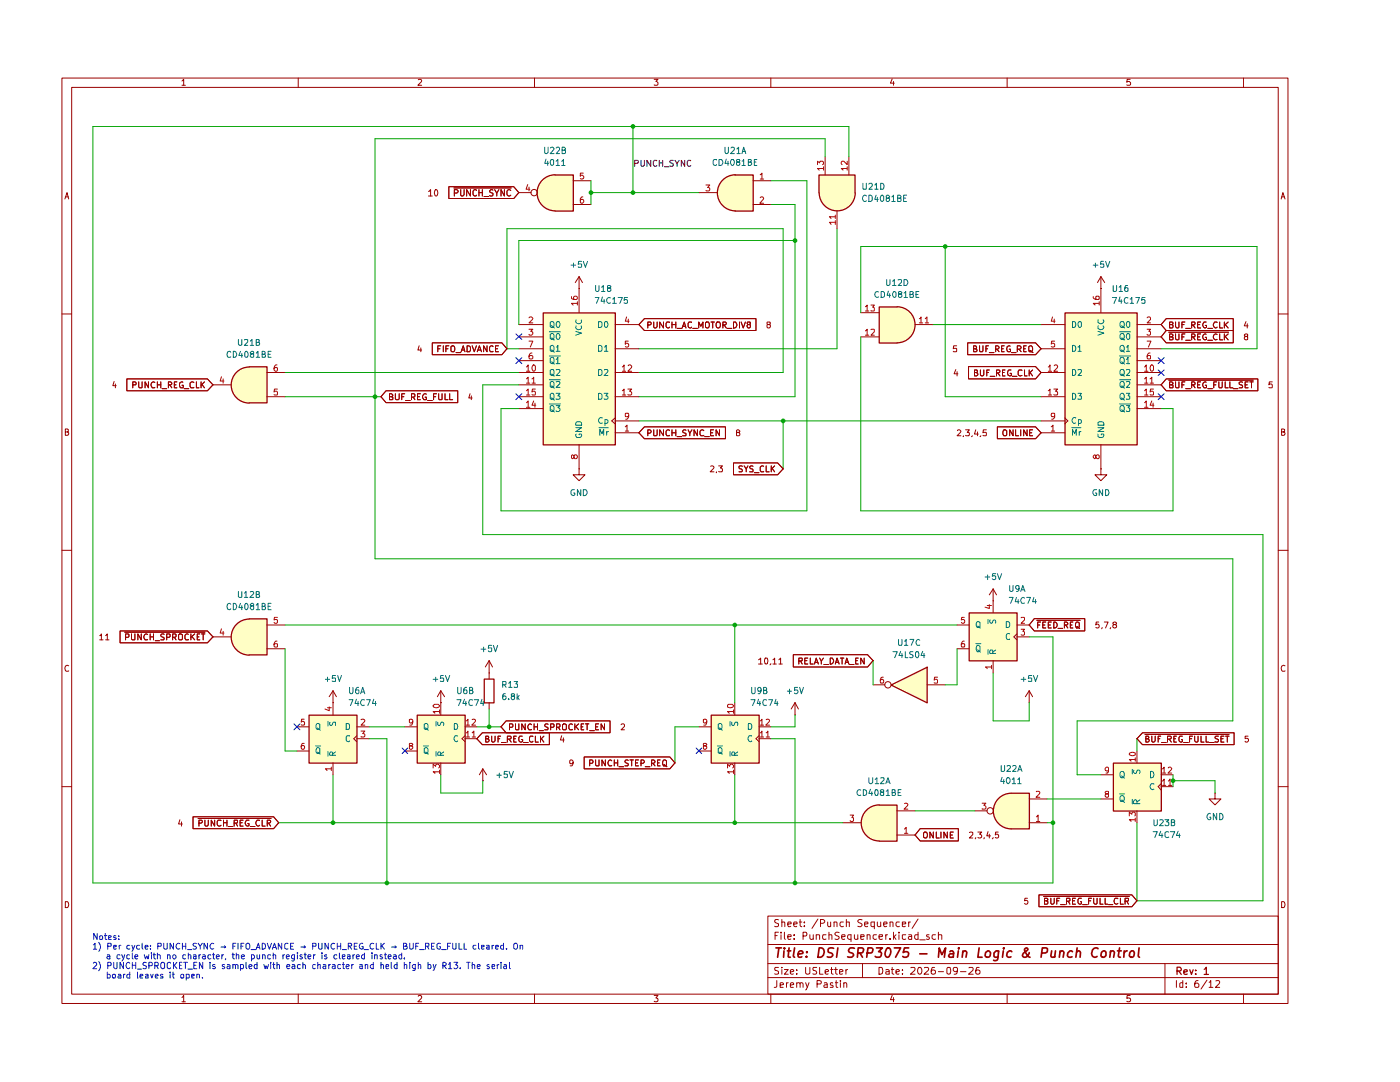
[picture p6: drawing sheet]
<svg xmlns="http://www.w3.org/2000/svg" width="279mm" height="216mm" viewBox="0 0 279 216" stroke-linecap="round" stroke-linejoin="round" font-family="sans-serif">
<g fill="none" stroke="#900" stroke-width=".2">
<path d="M12.4 15.6h244.6v184.6h-244.6zM14.3 17.4h240.8v181h-240.8zM36.3 16.2l.4-.4v1.2M36.3 17h.7M59.5 15.6v1.8M83.5 15.9l.4-.1 .3 .4-.8 .8h.8M106.7 15.6v1.8M130.6 15.8h.7l-.4 .5 .4 .2v.3l-.2 .2-.5-.1M153.8 15.6v1.8M178.1 15.7l-.4 .9h.8M178.3 16.3v.7M201 15.6v1.8"/>
<path d="M225.5 15.8h-.5l-.1 .6 .1-.1h.4l.2 .2v.3l-.1 .2-.6-.1M248.2 15.6v1.8M13 39.7l.4-1.3 .3 1.3M13 39.3h.6M255.7 39.7l.3-1.3 .5 1.3M255.8 39.3h.6M12.4 62.7h1.9M255.1 62.7h1.9M13 86.2l.6-.1v-.4l-.6-.1v1.3l.6-.1 .1-.4-.2-.2M255.8 86.2l.6-.1v-.4l-.6-.1v1.3h.4l.2-.1 .1-.4-.4-.2M12.4 109.8h1.9M255.1 109.8h1.9"/>
<path d="M13.7 132.8h-.2a.67 .67 0 0 0-.5 .5 .67 .67 0 0 0 .2 .6h.5M256.5 132.8h-.3a.67 .67 0 0 0-.5 .5 .67 .67 0 0 0 .2 .6h.6M12.4 157h1.9M255.1 157h1.9M13 179.9h.5l.1 .2 .1 .5-.2 .5h-.5zM255.8 179.9h.4l.2 .2 .1 .5-.3 .5h-.4zM36.3 199l.4-.4v1.3M36.3 199.9h.7M59.5 198.4v1.8M83.5 198.8l.4-.2 .2 .1 .1 .3-.8 .9h.8M106.7 198.4v1.8M130.6 198.6h.7l-.4 .5 .3 .1v.6h-.6"/>
<path d="M153.2 182.8h101.9v15.6h-101.9zM153.2 195.1h101.9M153.2 192.3h101.9M153.2 188.5h101.9M153.8 198.4v1.8M154.7 186.7h.4M155 195.7v1.1l-.1 .2h-.4M155.4 193h-.7l-.1 .3 .1 .3 .7 .3v.4h-.8M155.4 186h-.7v1.4M155.4 183.6h-.7a.57 .57 0 0 0 .1 .5 .57 .57 0 0 0 .6 .2l-.1 .5h-.7M155.7 196.6l.7-.2-.1-.2h-.6v.8h.6M155.9 186v.2"/>
<path d="M155.9 186.5v.9M156 193v.1M156 184.1l.5-.1 .1 .9M156 183.5v1.4M156 193.5v.9M156.5 193.5h.8l-.8 .9h.8M156.5 186v1.2l.2 .2M157 196.1v.9M157.2 186.9h.7l-.1-.4h-.5l-.1 .2 .1 .7h.5M157.2 184.4l.7-.1-.1-.3h-.5l-.1 .1 .1 .7h.5M157.3 196.1l-.3 .2M157.7 196.6l.7-.2-.2-.3-.4 .1-.1 .6 .1 .2h.5"/>
<path d="M157.7 194l.7-.2-.2-.3-.5 .1v.6l.3 .2 .3-.1M158.4 184.4l.7-.1-.1-.3h-.5l-.1 .1 .1 .7h.5M158.5 187.3v.1M158.5 186.5v.2M159 196.3l.1-.1a.36 .36 0 0 1 .6 .1v.7M159 194.3v.1M159 193.5v.1M159 196.1v.9M159.5 184h.5M159.7 196.3v-.1a.36 .36 0 0 1 .6 .1v.7M159.7 183.5v1.2l.3 .2M160.3 186.8l.6-.1v-.6l-.6-.1v1.4"/>
<path d="M160.5 184.7v.2M160.5 184v.1M160.8 193v1.1l.2 .3 .5-.1 .1-.2v-1.1M160.8 196.1l.3 .9M161.5 196.1a2.02 2.02 0 0 1-.7 1.4M161.6 186.5v.7a.37 .37 0 0 0 .3 .3 .37 .37 0 0 0 .4-.2M162.3 186.5v.9M162.9 186.6l.6-.1 .1 .9M162.9 186.5v.9M163 193h-.7v.6l.6 .2 .1 .3-.3 .3-.5-.1M163.1 196.3h.6l.2-.2-.1-.4h-.7v1.3M163.2 183.4l-1.2 1.8"/>
<path d="M163.6 193v1.4h.7M163.7 184.2l.7-.1 .2-.4-.3-.2h-.6v1.4M164.5 196.2l.4-.1 .2 .2v.7h-.6l-.1-.3 .7-.3M164.7 194l.7-.2-.2-.3-.5 .1v.6l.2 .2 .4-.1M164.8 186.5h-.5l-.1 .3 .1 .6h.5M165.2 184l.1 .8 .3 .1 .2-.2M165.4 186.6l.5-.1 .1 .9M165.4 186v1.4M165.8 193.5h.5M165.8 184v.9M165.9 193v1.2l.4 .2M166.2 196.2l-.3-.1-.2 .2 .2 .3 .4 .2-.1 .2h-.5"/>
<path d="M166.5 184.1l.5-.1v.9M166.5 184v.9M166.5 193.5h.6M166.7 196.1h.5M166.8 193v1.2l.3 .2M166.9 195.7v1.1l.1 .2h.2M167.5 186.1l-.6-.1-.3 .3a.74 .74 0 0 0 .8 .6l.1 .3-.3 .2h-.6M167.6 194l.6-.2-.1-.3h-.5v.8h.5M167.7 195.7h.1M167.7 196.1v.9M168 186.9h.7l-.1-.4h-.5l-.1 .2 .1 .7h.5M168.3 184h-.5l-.2 .2v.5l.3 .2 .4-.1"/>
<path d="M168.4 196.3l.2-.2 .3 .1 .1 .8M168.4 196.1v.9M168.8 193.5v.9M168.9 184.1l.6-.1v.9M168.9 183.5v1.4M169.2 193.5l-.4 .2M169.8 187.4a.45 .45 0 0 1-.6-.2v-.6l.6-.1v1.4M170.5 186.5v.7a.37 .37 0 0 0 .3 .3 .37 .37 0 0 0 .4-.2M171.2 186.5v.9M171.8 186.9h.7l-.1-.4h-.6v.9h.6M172 183.6a.52 .52 0 0 0-.8 .3l.8 .6-.2 .4-.6-.1M172.1 192.3v2.8"/>
<path d="M172.5 184.4l.7-.1-.1-.3h-.5l-.1 .1 .1 .7h.5M173.1 186.6l.5-.1v.9M173.1 186.5v.9M174.5 184.8l-.4 .1-.3-.2 .1-.7h.6v1.3M174.9 186.5h-.5l-.2 .3v.4l.3 .2h.4M175.1 184v.7a.37 .37 0 0 0 .3 .2 .37 .37 0 0 0 .4-.2M175.4 193h.5l.2 .2v1l-.3 .2h-.4zM175.4 186.9h.7v-.4h-.6l-.1 .2 .1 .7h.6M175.8 184v.9M176.4 184.4l.6-.1v-.3h-.6v.1v.7h.6M176.8 193.5h.4l.3 .1v.8M176.8 186.5v.9"/>
<path d="M177.1 186.5h-.2l-.1 .3M177.5 193.8l-.7 .2v.3l.2 .1 .5-.1M177.6 187.3v.1M177.6 184.1l.5-.1 .1 .9M177.6 184v.9M177.9 193.5h.5M178.1 198.6l-.4 .9h.8M178.1 193v1.2l.3 .2M178.3 186v1.4M178.3 199v.9M178.4 186.9l.4 .5M178.8 194l.7-.2-.2-.3-.5 .1v.6l.3 .2 .3-.1"/>
<path d="M178.8 186.5l-.5 .5M179.4 186v.2M179.4 186.5v.9M179.5 184h-.5l-.2 .2v.5l.3 .2 .4-.1M180.1 194.3v.1M180.1 193.5v.1M180.1 184.4l.7-.1-.1-.3h-.6v.8h.6M180.8 186.5l-.7 .1v.7l.2 .1h.5M181.4 186.5h.5v.9M181.4 184v.9M181.7 184h-.3v.2M181.8 193.1l.7-.1 .1 .4-.1 .2-.8 .8h.9"/>
<path d="M181.9 186.9h-.5l-.1 .2 .1 .3h.5M183.2 186.5h-.5l-.2 .3v.4l.3 .2h.4M183.2 186v1.4M183.2 183.4l-1.2 1.8M183.4 193a.69 .69 0 0 1 .6 .5 .69 .69 0 0 1-.3 .8l-.1 .1a.74 .74 0 0 1-.5-.6 .74 .74 0 0 1 .3-.8zM183.6 187.5h1.1M184.5 193.1l.7-.1 .1 .4-.1 .2-.8 .8h.9M185.4 186.5h-.4l-.1 .2 .2 .2 .3 .1v.4h-.5M186.5 193h-.4a1.05 1.05 0 0 0-.1 1.3h.6l.1-.5-.4-.3h-.2l-.3 .3M186.7 186.5h-.5l-.2 .3v.4a.45 .45 0 0 0 .7 .2M187.3 186.6l.6-.1 .1 .9M187.3 193.9h1"/>
<path d="M187.3 186v1.4M189.1 193.1h.6v1.2l-.4 .1-.3-.3zM191.1 193.6l-.3 .3h-.2l-.4-.3 .2-.6 .6 .1a.97 .97 0 0 1-.3 1.3h-.3M191.7 193.9h1.1M193.4 193.1l.7-.1 .1 .4-.1 .2-.8 .8h.9M195.4 193h-.4a1.05 1.05 0 0 0-.1 1.3h.6l.1-.5-.4-.3h-.2l-.3 .3M201 198.4v1.8M225.5 198.6h-.5l-.1 .6h.6v.6h-.6M232.5 192.3v6.1M234.8 195.7v1.3M236 195.7v1.3h-.5v-.7l.2-.2 .3 .1M236.7 196.9v.1"/>
<path d="M236.7 196.2v.1M239.1 195.7a.57 .57 0 0 0-.7 .6v.5l.2 .2 .6-.1 .1-.5-.3-.2h-.3l-.3 .2M240.9 195.6l-1.2 1.8M241.3 196l.3-.3v1.3M241.3 197h.8M242.7 195.7h.5l.2 .3-.8 1h.8M248.2 198.4v1.8"/>
</g>
<path d="M234.9 193.8l.8-.1a.45 .45 0 0 0-.2-.7h-.6v1.4M235.2 193.8l.6 .6M236.3 194l.6-.2v-.2l-.1-.1-.5 .2v.6l.2 .1 .4-.1M237.4 193.5l.4 .9 .3-.9M238.6 194.3v.1M238.6 193.6v.1M240.3 193.4l.4-.4v1.4M240.3 194.4h.9" fill="none" stroke="#900" stroke-width=".25"/>
<g fill="none" stroke="#900" stroke-width=".34">
<path d="M154.9 189.1h1.1M155.4 189.1l-.2 1.9M156.5 189.7l-.1 1.3M156.5 189.1v.2M157.1 189.7h.7M157.5 189.1l-.2 1.8 .4 .1M158.6 189.1l-.3 1.7 .3 .2M159.3 190.4l.9-.2 .1-.1-.3-.4-.6 .2-.1 .9 .2 .2 .5-.1M160.9 190.8v.2M161 189.9v.2M163.5 189.1h.4a.99 .99 0 0 1 .5 1.3 .99 .99 0 0 1-1.2 .6zM166.4 189.2a.79 .79 0 0 0-1.1 .3v.4l.7 .3 .2 .5a.79 .79 0 0 1-1.1 .2"/>
<path d="M167.2 189.1l-.2 1.9M170.5 189.2l-.7-.1-.5 .6 .2 .3 .7 .2 .1 .5-.4 .3-.7-.1M171.2 190.2l.9-.1 .3-.6-.1-.2-.3-.2h-.7l-.2 1.9M171.6 190.2l.5 .8M173.1 190.2l.9-.1 .2-.6v-.2l-.3-.2h-.7l-.2 1.9M174.9 189.1h1.2l-.8 .8 .5 .1 .1 .2-.1 .6-.3 .2h-.6l-.2-.2M177 189.2l.5-.1a1.14 1.14 0 0 1-.5 1.9 1.11 1.11 0 0 1 0-1.8zM178.5 189.1h1.2l-1 1.9M181.4 189.1h-.9l-.2 1 .3-.2 .6 .1 .2 .2-.1 .5a.72 .72 0 0 1-1 .2l-.1-.1M183.6 190.3h1.4M187.3 191l.1-1.9 .6 1.4 .7-1.4-.2 1.9M189.6 189.9l.1-.2h.4l.1 .2v1.1"/>
<path d="M190.3 190.2l-.6 .1-.4 .5 .3 .2 .6-.1M191.3 189.7l-.2 1.3M191.3 189.1v.2M192.1 190a.45 .45 0 0 1 .5-.3 .45 .45 0 0 1 .4 .4l-.2 .9M192.2 189.7l-.2 1.3M195.4 189.1l-.2 1.9h.8M196.8 190l.3-.3h.3l.3 .5-.1 .5a.55 .55 0 0 1-.5 .3 .55 .55 0 0 1-.5-.3zM199.3 189.7l-.2 1.6a.53 .53 0 0 1-.8 .3M199.3 189.9l-.2-.2h-.3l-.4 .5v.6a.64 .64 0 0 0 .8 .1M200.2 189.7l-.1 1.3M200.3 189.1v.2M201.9 189.9l-.1-.2h-.4l-.4 .5v.6l.2 .2 .6-.1"/>
<path d="M205.4 190.1a.81 .81 0 0 1-.4 .8 .81 .81 0 0 1-.9-.1l-.1-.1 .2-.5 .9-.7-.2-.4-.4 .3a1.86 1.86 0 0 0 1 1.6h.1M207.9 190.2h.7l.4-.2v-.7l-.2-.2h-.8l-.2 1.9M209.9 189.7l-.1 1.2 .4 .1 .4-.2M210.6 189.7l-.1 1.3M211.5 190a.45 .45 0 0 1 .4-.3 .45 .45 0 0 1 .4 .4l-.1 .9M211.6 189.7l-.2 1.3M214 189.9l-.1-.2h-.4l-.4 .5v.6a.64 .64 0 0 0 .8 .1M214.9 190l.2-.3 .5 .2v1.1M215 189.1l-.3 1.9M219.1 189.3a.56 .56 0 0 0-.7-.1 .99 .99 0 0 0-.6 .9 .99 .99 0 0 0 .6 .9l.5-.2M219.9 190l.3-.3h.3l.2 .3v.7l-.2 .2-.5 .1-.2-.2-.1-.1zM221.6 190l.3-.3 .4 .2-.1 1.1"/>
<path d="M221.7 189.7l-.2 1.3M223 189.7h.8M223.4 189.1l-.2 1.7 .1 .1 .3 .1M224.4 189.7l-.1 1.3M225 189.7l-.5 .2-.1 .3M225.5 190l.3-.3h.3l.2 .2v.8l-.2 .2-.4 .1-.2-.2-.1-.1zM227.3 189.1l-.1 1.7 .2 .2"/>
</g>
<g fill="#fffec5">
<path d="M141.9 142.7h9.6v9.5h-9.6z"/>
<path d="M83.2 142.7h9.6v9.5h-9.6z"/>
<path d="M61.6 142.7h9.6v9.5h-9.6z"/>
<path d="M193.4 122.3h9.5v9.5h-9.5z"/>
<path d="M199.2 159.3a3.5 3.5 0 0 1 2.5-1.1v7.2a3.6 3.6 0 0 1-3.2-2.2 3.6 3.6 0 0 1 .7-3.9z"/>
<path d="M201.8 158.2h3.6v7.2h-3.6z"/>
<path d="M222.2 152.2h9.5v9.6h-9.5z"/>
<path d="M212.5 62.4h14.4v26.3h-14.4z"/>
<path d="M108.2 35.9a3.6 3.6 0 0 1 2.5-1.1v7.2a3.6 3.6 0 0 1-3.3-2.2 3.6 3.6 0 0 1 .8-3.9z"/>
<path d="M110.7 34.9h3.7v7.2h-3.7z"/>
<path d="M144.2 35.9a3.6 3.6 0 0 1 2.5-1.1v7.2a3.6 3.6 0 0 1-3.3-2.2 3.6 3.6 0 0 1 .8-3.9z"/>
<path d="M146.6 34.9h3.7v7.2h-3.7z"/>
<path d="M108.4 62.4h14.4v26.3h-14.4z"/>
<path d="M163.4 38.5h7.2a3.6 3.6 0 0 1-3.6 3.5 3.6 3.6 0 0 1-3.6-3.5z"/>
<path d="M163.4 34.9h7.2v3.5h-7.2z"/>
<path d="M179 61.2a3.6 3.6 0 0 1 3.6 3.6 3.6 3.6 0 0 1-3.6 3.6z"/>
<path d="M175.4 61.2h3.6v7.2h-3.6z"/>
<path d="M172.9 161.6a3.6 3.6 0 0 1 2.5-1v7.2a3.6 3.6 0 0 1-3.3-2.3 3.6 3.6 0 0 1 .8-3.9z"/>
<path d="M175.4 160.6h3.6v7.2h-3.6z"/>
<path d="M177.8 136.6l7.2-3.5v7.1z"/>
<path d="M47.1 124.5a3.6 3.6 0 0 1 2.6-1v7.2a3.6 3.6 0 0 1-3.3-2.2 3.6 3.6 0 0 1 .7-4z"/>
<path d="M49.7 123.4h3.6v7.2h-3.6z"/>
<path d="M47.1 74.3a3.6 3.6 0 0 1 2.6-1.1v7.2a3.6 3.6 0 0 1-3.3-2.2 3.6 3.6 0 0 1 .7-3.9z"/>
<path d="M49.7 73.1h3.6v7.2h-3.6z"/>
</g>
<g fill="none" stroke="#900" stroke-width=".2">
<path d="M89.6 37.3h12.9l1 1.1-1 1.2h-12.9zM90.6 37.5h11.4M90.7 38.5h.5l.2-.4-.2-.3h-.5v1.3M91.9 37.8v1.1l.2 .2h.3l.2-.2v-1.1M93.9 37.8v1.3l-.8-1.3v1.3M95.1 38l-.4-.2-.3 .4 .1 .7 .2 .2 .4-.2M95.6 38.4h.7M95.6 37.8v1.3M96.3 37.8v1.3M96.6 39.2h.9M98.4 37.9l-.4-.1-.3 .3 .1 .3 .6 .2v.3l-.2 .2-.5-.1M98.7 37.8l.4 .7 .5-.7"/>
<path d="M99.1 38.5v.6M100.7 37.8v1.3l-.7-1.3v1.3M101.9 38l-.4-.2-.3 .4v.6l.1 .2 .4 .1 .2-.2M103.5 38.4h2.5M114.4 36.1h3.5M139.5 38.4h3.6M150.3 36.1h3.5M164.7 31.2v3.7M169.4 31.2v3.7M114.4 40.8h3.5M115.6 57.6h.1M115.6 55.2v7.2"/>
<path d="M115.6 55.2l-.8 1.2M115.6 55.2l.6 1.2M150.3 40.8h3.5M167 42.1v3.5M219.7 57.6h.1M219.7 55.2v7.2M219.7 55.2l-.7 1.2M219.7 55.2l.8 1.2M25.3 75.6h16.1l1.1 1.2-1.1 1.2h-16.1zM26.5 76.8h.6v-.5l-.6-.1v1.2M27.7 76.2v1l.2 .2 .5-.1v-1.1M29.6 76.2v1.2l-.6-1.2v1.2"/>
<path d="M30.9 76.3a.61 .61 0 0 0-.8 .3 .61 .61 0 0 0 .3 .8l.5-.1M31.4 76.8h.7M31.4 76.2v1.2M32.1 76.2v1.2M32.3 77.6h1M33.6 76.8h.5l.2-.2-.1-.3-.6-.1v1.2M33.9 76.8l.4 .6M34.8 76.8h.3M35.3 76.2h-.5v1.2h.5M36.5 76.3l-.1-.1a.66 .66 0 0 0-.6 .5 .66 .66 0 0 0 .3 .7l.5-.1v-.4h-.3M36.7 77.6h1M38.7 76.3h-.1a.45 .45 0 0 0-.7 .2v.6l.2 .3 .6-.1"/>
<path d="M39.2 76.2v1.2h.5M40.1 76.2v1.2M40.3 76.7l.5 .7M40.8 76.2l-.7 .7M42.5 76.8h3.6M53.3 74.3h3.6M53.3 79.2h3.6M77 78h14.4v2.3h-14.4l-1-1.1zM77.7 79.2l.6-.1 .1-.3-.3-.2h-.4v1.2h.6l.1-.6h-.3M78.9 78.6v1l.2 .2h.4l.2-.2v-1M80.2 79.2h.4M80.8 78.6h-.6v1.2"/>
<path d="M80.9 79.9h1M82.1 79.2h.5l.2-.1v-.4l-.2-.1h-.5v1.2M82.5 79.2l.3 .6M83.3 79.2h.4M83.9 78.6h-.6v1.2h.6M85.1 78.7l-.2-.1a.66 .66 0 0 0-.6 .4 .66 .66 0 0 0 .3 .8h.5v-.6h-.3M85.3 79.9h1M86.3 68.4h13.9l1 1.2-1 1.2h-13.9zM86.5 79.2h.4M87.1 78.6h-.6v1.2M87.4 69.6h.4M87.5 78.6l.1 1.2 .6-.1v-1.1"/>
<path d="M88 69h-.6v1.2M88.5 69v1.2M88.8 78.6v1.2h.6M89 69.6h.4M89.6 69h-.6v1.2M89.7 78.6v1.2h.6M90 69.2l.5-.2a.86 .86 0 0 1 .1 1.2h-.4l-.2-.2zM91 70.4h.9M92 70.2l.5-1.2 .3 1.2M92.1 69.8h.6M93.2 69a.52 .52 0 0 1 .7 .3v.6l-.2 .3h-.5zM94.2 69l.5 1.2 .4-1.2"/>
<path d="M95.2 70.2l.5-1.2 .4 1.2M95.4 69.8h.5M97.2 69v1.2l-.7-1.2v1.2M98.4 69.2l-.4-.2-.3 .3v.6l.2 .3 .5-.1M98.9 69.6h.4M99.5 69h-.6v1.2h.6M103.5 67.2h4.9M103.5 76.8h4.9M103.5 64.8h4.9M103.5 74.3h4.9M103.5 69.6h4.9M103.5 79.2h4.9"/>
<path d="M103.5 72h4.9M122.8 64.8h4.7M122.8 74.3h4.7M122.8 69.6h4.7M122.8 79.2h4.7M128.6 63.6h22.3v2.4h-22.3l-1.1-1.2zM129.3 64.9l.6-.1 .1-.4-.2-.1h-.5v1.1M130.5 64.3v1l.1 .1h.3l.2-.2v-.9M132.4 64.3v1.1l-.7-1.1v1.1M133.6 64.3h-.5l-.2 .2 .1 .8 .3 .1 .3-.1M134.1 64.8h.8M134.1 64.3v1.1"/>
<path d="M134.9 64.3v1.1M135.1 65.5h1M136.1 65.4l.5-1.1 .3 1.1M136.2 65.1h.6M138 64.3h-.5l-.2 .2 .1 .8 .3 .1 .3-.1M138.3 65.5h.9M139.4 65.4v-1.1l.5 .8 .4-.8v1.1M140.8 64.4l.2-.1h.4a.86 .86 0 0 1-.1 1.1l-.5-.1zM141.9 64.3h.7M142.2 64.3v1.1M143.1 64.3h.5a.77 .77 0 0 1-.2 1.1h-.3a.87 .87 0 0 1 0-1.1zM144.3 64.9l.6-.1v-.4l-.1-.1h-.5v1.1"/>
<path d="M144.5 64.9l.4 .5M145.1 65.5h.9M146.4 64.3h.4a.66 .66 0 0 1 .2 .7 .66 .66 0 0 1-.6 .4zM147.6 64.3v1.1M147.9 64.3l.4 1.1 .5-1.1M149.3 64.8l-.2-.3 .1-.2h.5v.4l-.5 .1-.1 .1v.3l.2 .2h.4l.1-.2-.1-.4h-.2M171.8 67.2h3.6M171.8 62.4h3.6M182.6 64.8h3.6M193.1 68.4h13.6l1.1 1.2-1.1 1.2h-13.6zM193.3 73.1h13.4l1.1 1.2-1.1 1.3h-13.4zM194.3 69.6l.5-.1v-.4l-.5-.1v1.2h.5l.2-.4-.4-.2"/>
<path d="M194.5 74.3h.5v-.5h-.5v1.2h.4l.2-.1 .1-.3-.4-.3M195.5 69l.1 1.2h.5l.1-.2v-1M195.7 73.8v1a.35 .35 0 0 0 .3 .2 .35 .35 0 0 0 .3-.2v-1M196.8 69.6h.3M196.9 74.3h.4M197.3 69h-.5v1.2M197.4 73.8h-.5v1.2M197.4 70.4h1M197.6 75.1h.9M198.7 69.7h.4l.3-.4-.3-.3h-.4v1.2M198.9 74.4l.6-.1 .1-.3-.2-.2h-.5v1.2M199 69.7l.4 .5"/>
<path d="M199.1 74.4l.5 .6M199.9 69.6h.3M200.1 74.3h.3M200.4 69h-.5v1.2h.5M200.6 73.8h-.5v1.2h.5M201.6 69.1l-.1-.1a.66 .66 0 0 0-.6 .5 .66 .66 0 0 0 .3 .7l.5-.1v-.4h-.3M201.8 73.8h-.5a.61 .61 0 0 0-.2 .8 .61 .61 0 0 0 .7 .3v-.4h-.2M201.8 70.4h1M202 75.1h.9M203 69.7h.5l.3-.4-.3-.3h-.5v1.2M203.4 69.7l.4 .5M204 73.9l-.6-.1-.2 .3v.7a.52 .52 0 0 0 .8 .1"/>
<path d="M204.3 69.6h.3M204.5 73.8v1.2h.5M204.8 69h-.5v1.2h.5M205.3 69.2l.5-.2a.86 .86 0 0 1 .1 1.2h-.4l-.2-.2zM205.4 73.8v1.2M205.5 69.9l.7 .5M205.6 74.3l.5 .7M206.1 73.8l-.7 .7M207.8 64.8h4.7M207.8 74.3h4.7M207.8 69.6h4.7M207.8 79.2h4.7"/>
<path d="M226.9 67.2h4.8M226.9 76.8h4.8M226.9 64.8h4.8M226.9 74.3h4.8M226.9 69.6h4.8M226.9 79.2h4.8M226.9 72h4.8M232.7 66h13.4v2.4h-13.4l-1-1.2zM232.7 75.6h18.3v2.4h-18.3l-1-1.2zM232.7 63.6h13.4v2.4h-13.4l-1-1.2zM233.3 66.3h11.9M233.3 75.9h16.8"/>
<path d="M233.4 67.2h.4l.3-.2-.1-.3-.6-.1v1.2h.5l.2-.1v-.4l-.3-.1M233.4 76.8h.4l.3-.3-.1-.2-.6-.1v1.2h.6l.1-.5-.3-.1M233.4 64.8h.5l.2-.4-.2-.1h-.5v1.1h.5l.2-.1v-.4l-.3-.1M234.6 66.6v1l.3 .2 .4-.1v-1.1M234.6 76.2v1l.2 .2 .5-.1v-1.1M234.6 64.3v.9l.3 .2 .4-.1v-1M235.9 67.2h.4M235.9 76.8h.4M235.9 64.8h.4M236.5 66.6h-.6v1.2M236.5 76.2h-.6v1.2M236.5 64.3h-.6v1.1"/>
<path d="M236.6 67.9h1M236.6 77.6h1M236.6 65.5h1M237.8 67.2h.6v-.5l-.6-.1v1.2M237.8 76.8h.6v-.5l-.6-.1v1.2M237.8 64.9l.6-.1v-.5h-.6v1.1M238.1 67.2l.4 .6M238.1 76.8l.4 .6M238.1 64.9l.4 .5M239 67.2h.4M239 76.8h.4M239 64.8h.4"/>
<path d="M239.6 66.6h-.6v1.2h.6M239.6 76.2h-.6v1.2h.6M239.6 64.3h-.6v1.1h.6M240.7 66.7a.54 .54 0 0 0-.7 .6 .54 .54 0 0 0 .8 .4v-.4h-.3M240.7 76.3a.59 .59 0 0 0-.7 .3 .59 .59 0 0 0 .3 .8l.5-.1v-.4h-.3M240.7 64.3h-.4a.67 .67 0 0 0-.3 .6 .67 .67 0 0 0 .5 .5l.3-.1v-.4h-.3M241 67.9h1M241 77.6h1M241 65.5h1M242.2 76.8h.5M242.8 76.2h-.6v1.2M242.9 66.7a.55 .55 0 0 0-.8 .5 .55 .55 0 0 0 .8 .5"/>
<path d="M242.9 64.3h-.5a.67 .67 0 0 0-.3 .6 .67 .67 0 0 0 .6 .5l.2-.1M243.2 76.2l.1 1.2h.5l.1-1.2M243.4 66.6v1.2h.6M243.4 64.3v1.1h.6M244.3 64.3v1.1M244.3 66.6v1.2M244.5 76.2v1.2h.6M244.5 67.1l.6 .7M244.5 64.8l.6 .6M245.1 66.6l-.8 .7M245.1 64.3l-.8 .6M245.4 76.2v1.2h.6"/>
<path d="M246.1 77.6h1M248 76.3h-.7l.1 .4a.47 .47 0 0 1 .5 .2 .47 .47 0 0 1 0 .5h-.6M248.5 76.8h.4M249.1 76.2h-.6v1.2h.6M249.4 76.2h.7M249.8 76.2v1.2M103.5 81.5h4.9M115.6 93.6v1.1h1.2l-1.2 1.2-1.2-1.2h1.2M115.6 93.6h.1M115.6 88.7v4.9M122.8 84h4.7M122.8 86.4h4.7"/>
<path d="M122.8 83.4l-.7 .6 .7 .6M128.6 85.2h16.2v2.3h-16.2l-1.1-1.1zM129.3 86.4h.4l.3-.4-.3-.2h-.4v1.1M130.5 85.8l.1 1.1h.4l.1-.1v-1M132.4 85.8v1.1l-.7-1.1v1.1M133.6 85.9l-.3-.1-.4 .3v.6l.2 .2h.5M134.1 86.4h.8M134.1 85.8v1.1M134.9 85.8v1.1M135.1 87.1h1M136.9 85.8h-.4l-.3 .2 .1 .3 .6 .2v.4h-.7M137.3 85.8l.4 .6 .4-.6"/>
<path d="M137.7 86.4v.5M139.2 85.8v1.1l-.7-1.1v1.1M140.5 85.9l-.4-.1-.4 .3v.6l.2 .2h.6M140.6 87.1h1M141.8 86.4h.4M142.4 85.8h-.6v1.1h.6M143.6 85.8v1.1l-.7-1.1v1.1M146.4 92.4h8.8l1.1 1.2-1.1 1.1h-8.8zM148.2 93h-.7v.4l.7 .4-.2 .3h-.5M148.5 93l.4 .6 .4-.6M148.9 93.6v.5M150.3 93h-.4l-.3 .2 .3 .4 .4 .1v.4h-.7"/>
<path d="M150.5 94.3h1M152.4 93a.45 .45 0 0 0-.7 .2v.7l.2 .2h.5M152.9 93v1.1h.6M153.9 93v1.1M154.1 93.5l.5 .6M154.6 93l-.7 .6M199 85.2h7.7l1.1 1.2-1.1 1.1h-7.7zM200.4 85.8l.5 .1v.9l-.2 .1h-.4a.86 .86 0 0 1 .1-1.1zM202.2 85.8v1.1l-.7-1.1v1.1M202.7 85.8v1.1h.6M203.7 85.8v1.1M205 85.8v1.1l-.7-1.1v1.1"/>
<path d="M205.5 86.4h.4M206.1 85.8h-.6v1.1h.6M207.8 84h4.7M207.8 86.4h4.7M212.5 83.4l.6 .6-.6 .6M219.7 93.6v1.1h1.2l-1.2 1.2-1.2-1.2h1.2M219.7 93.6h.1M219.7 88.7v4.9M226.9 81.5h4.8M198.2 119.9h.1M198.2 117.5v4.8M198.2 117.5l.7 1.2"/>
<path d="M198.2 117.5l-.8 1.2M24 125.9h17.4l1.1 1.2-1.1 1.2h-17.4zM24.9 126.2h16M25.1 127.2h.5l.1-.2v-.4l-.6-.1v1.2M26.2 126.5v1l.2 .2 .5-.1v-1.1M28.2 126.5v1.2l-.7-1.2v1.2M29.5 126.6l-.3-.1a.67 .67 0 0 0-.5 .5 .67 .67 0 0 0 .3 .7l.5-.1M30 126.5v1.2M30 127.1h.6M30.6 126.5v1.2M31 127.8h.8M32.8 126.6h-.6v.4l.5 .2 .1 .3-.1 .2h-.6"/>
<path d="M33.3 127.2h.5l.1-.2v-.4l-.6-.1v1.2M34.5 127.2h.5l.1-.2v-.4l-.6-.1v1.2M34.8 127.2l.3 .5M35.6 126.7l.3-.2 .5 .2v.8l-.2 .2h-.4l-.2-.2zM37.6 126.6l-.3-.1-.4 .3v.6l.2 .3 .5-.1M38.1 126.5v1.2M38.3 127l.6 .7M38.9 126.5l-.8 .7M39.4 127.1h.3M39.9 126.5h-.5v1.2h.5M40.2 126.5h.7M40.6 126.5v1.2"/>
<path d="M42.5 127.1h3.6M53.3 124.7h3.6M53.3 129.5h3.6M66.5 137.8v4.9M66.5 137.8l.6 1.2M66.5 137.8l-.8 1.2M88 137.8l.7 1.2M88 137.8l-.7 1.2M88 137.8v4.9M97.6 134.3h.1M97.6 131.8v3.7M97.6 131.8l.7 1.3"/>
<path d="M97.6 131.8l-.7 1.3M158.3 130.6h14.8l1.1 1.2-1.1 1.3h-14.8zM159.4 131.9l.7-.1v-.4l-.7-.1v1.2M159.8 131.9l.3 .6M160.6 131.8h.4M161.2 131.3h-.6v1.2h.6M161.7 131.3v1.2h.6M162.6 132.5l.3-1.2 .4 1.2M162.6 132.2h.6M163.6 131.3l.3 .6 .4-.6M163.9 131.9v.6M164.4 132.6h1"/>
<path d="M165.7 131.3h.4a.66 .66 0 0 1 .2 .8 .66 .66 0 0 1-.6 .4zM166.7 132.5l.3-1.2 .5 1.2M166.8 132.2h.6M167.7 131.3h.7M168.1 131.3v1.2M168.7 132.5l.3-1.2 .4 1.2M168.7 132.2h.6M169.5 132.6h.9M170.8 131.8h.3M171.3 131.3h-.5v1.2h.5M172.5 131.3v1.2l-.7-1.2v1.2M174.2 136.6h2.4"/>
<path d="M185 136.6h3.6M191 124.7h2.4M191 129.5h2.4M198.2 131.8v2.5M202.9 127.1h2.5M202.9 124.7h2.5M202.9 126.5l-.5 .6 .5 .6M205.4 137.8l.7 1.2M205.4 137.8l-.8 1.2M205.4 137.8v2.4M206.4 123.4h10.1v2.5h-10.1l-1-1.2zM206.9 123.8h8.7"/>
<path d="M207.1 124.7h.4M207.7 124.1h-.6v1.2M208.1 124.7h.4M208.7 124.1h-.6v1.2h.6M209.2 124.7h.4M209.8 124.1h-.6v1.2h.6M210.3 124.1a.6 .6 0 0 1 .7 .6 .6 .6 0 0 1-.7 .6zM211.2 125.4h.9M212.4 124.7h.5l.2-.2-.1-.3-.6-.1v1.2M212.7 124.7l.4 .6M213.6 124.7h.3M214.1 124.1h-.5v1.2h.5"/>
<path d="M214.7 124.3l.2-.2 .5 .2v.8l-.5 .2a.82 .82 0 0 1-.2-1zM214.9 125l.6 .4M59.3 145h2.3M59.3 149.9h2.3M66.5 140.2h.1M66.5 152.2v2.4M71.2 145h2.5M71.2 147.4h2.5M71.2 146.8l-.6 .6 .6 .6M80.8 145h2.4M80.8 149.9h2.4M88 140.2h.1"/>
<path d="M88 152.2v2.4M92.8 145h2.4M92.8 147.4h2.4M92.8 146.8l-.6 .6 .6 .6M96.3 146.2h13.3v2.4h-13.3l-1.1-1.2zM96.3 155.8h.1M96.3 153.4l.8 1.2M96.3 153.4l-.6 1.2M96.3 153.4v2.4M96.9 147.4h.5v-.5h-.5v1.2h.5l.2-.4-.3-.3M97.6 140.2v1.3M98.1 146.9v1l.2 .2h.2l.3-.3v-.9"/>
<path d="M99.4 147.4h.3M99.9 146.9h-.5v1.2M100.1 148.2h.9M101 143.8h20.7v2.4h-20.7l-1-1.2zM101.3 147.5l.6-.1 .1-.3-.1-.2h-.6v1.2M101.6 147.5l.4 .6M101.7 145.1h.5l.2-.2v-.3l-.2-.2h-.5v1.2M102.5 147.4h.4M102.9 144.4v1.1l.1 .1 .5-.1v-1.1M103 146.9h-.5v1.2h.5M104.2 146.9h-.5l-.2 .2v.6l.2 .3 .4 .1 .2-.2v-.3h-.2M104.5 148.2h.9"/>
<path d="M104.8 144.4v1.2l-.7-1.2v1.2M106.1 144.6l-.3-.2a.67 .67 0 0 0-.5 .5 .67 .67 0 0 0 .3 .7l.5-.1M106.3 147l-.5-.1-.1 .2v.8l.3 .2 .3-.2M106.6 145h.7M106.6 144.4v1.2M106.8 146.9v1.2h.6M107.3 144.4v1.2M107.6 145.8h.9M107.9 146.9v1.2M108 147.4l.5 .7M108.5 146.9l-.6 .7M109.4 144.5h-.6v.4l.5 .2 .1 .4-.1 .1h-.6"/>
<path d="M109.9 145.1h.5l.2-.2v-.3l-.2-.2h-.5v1.2M111.1 145.1h.5l.2-.2v-.3l-.2-.2h-.5v1.2M111.4 145.1l.4 .5M112.3 144.6l.2-.2 .5 .2v.9l-.1 .1h-.5l-.1-.1zM114.2 144.6l-.3-.2-.4 .4v.6l.2 .2 .5-.1M114.7 144.4v1.2M114.9 144.9l.6 .7M115.5 144.4l-.8 .7M116 145h.3M116.5 144.4h-.5v1.2h.5M116.6 151h17.1l1 1.2-1 1.2h-17.1zM116.8 144.4h.7"/>
<path d="M117.2 144.4v1.2M117.7 152.3l.6-.1v-.5l-.6-.1v1.2M117.7 145.8h.9M118.9 151.6v1.1l.1 .1 .5-.1v-1.1M118.9 145h.4M119.5 144.4h-.6v1.2h.6M120.6 144.4v1.2l-.6-1.2v1.2M120.8 151.6v1.2l-.7-1.2v1.2M122.1 151.8l-.3-.2a.67 .67 0 0 0-.5 .5 .67 .67 0 0 0 .3 .7l.5-.1M122.6 151.6v1.2M122.6 152.2h.7M123.3 151.6v1.2"/>
<path d="M123.5 153h1M125.4 151.7l-.4-.1-.3 .3 .1 .2 .5 .2v.5h-.6M125.7 151.6h.7M126.1 151.6v1.2M126.8 152.2h.5M127.4 151.6h-.6v1.2h.6M127.9 152.3h.5l.2-.2-.2-.5h-.5v1.2M128.8 153h.9M130 152.3h.5l.2-.2-.2-.5h-.5v1.2M130.3 152.3l.4 .5M131.2 152.2h.4M131.7 151.6h-.5v1.2h.5"/>
<path d="M132.3 151.8l.2-.2 .5 .2v.9l-.2 .1h-.3a.74 .74 0 0 1-.2-1zM132.5 152.6l.6 .4M139.5 145h2.4M139.5 149.9h2.4M146.6 140.2v2.5M146.6 152.2v2.4M151.5 145h2.3M151.5 147.4h2.3M151.5 146.8l-.6 .6 .6 .6M158.7 142.7h.1M158.7 140.2l.6 1.3M158.7 140.2l-.8 1.3"/>
<path d="M158.7 140.2v2.5M205.4 140.2h.1M205.4 159.4h3.6M219.7 159.4h2.5M219.7 154.6h2.5M226.9 149.9v2.3M228 146.2h18.3v2.4h-18.3l-1.1-1.2zM228.5 146.6h16.8M228.7 147.4h.5v-.5h-.5v1.2h.4l.3-.4-.4-.3M229.9 146.9v1l.1 .2h.3l.2-.3v-.9M231.1 147.4h.4M231.6 146.9h-.5v1.2"/>
<path d="M231.7 154.6h2.4M231.7 157h2.4M231.7 156.4l-.6 .6 .6 .6M231.8 148.2h.9M233 147.5l.7-.1 .1-.3-.2-.2h-.6v1.2M233.3 147.5l.5 .6M234.3 147.4h.3M234.8 146.9h-.5v1.2h.5M236 146.9h-.5l-.2 .2v.6l.2 .3h.5v-.4h-.2M236.2 148.2h.9M237.4 147.4h.4M238 146.9h-.6v1.2"/>
<path d="M238.4 146.9v.9l.3 .3 .4-.2v-1M239.7 146.9v1.2h.6M240.7 146.9v1.2h.5M241.4 148.2h.9M242.5 158.2v1.2h-1.2l1.2 1.2 1.2-1.2h-1.2M242.5 158.2h.1M243.2 146.9h-.5l-.2 .2 .2 .3 .5 .2v.3l-.2 .2-.5-.1M243.7 147.4h.4M244.3 146.9h-.6v1.2h.6M244.6 146.9h.7M244.9 146.9v1.2M38.5 163h16.1l1 1.2-1 1.2h-16.1z"/>
<path d="M39.5 163.3h14.6M39.7 164.3l.6-.1 .1-.4-.2-.1h-.5v1.1M40.9 163.7v1l.2 .1h.4l.1-.2v-.9M42.8 163.7v1.1l-.6-1.1v1.1M44.1 163.7h-.6l-.2 .2v.6l.2 .3h.4l.2-.1M44.6 163.7v1.1M44.6 164.2h.7M45.3 163.7v1.1M45.5 164.9h1M46.7 164.3l.7-.1v-.5h-.7v1.1M47.1 164.3l.3 .5M47.9 164.2h.4"/>
<path d="M48.5 163.7h-.6v1.1h.6M49.7 163.7h-.5a.67 .67 0 0 0-.3 .6 .67 .67 0 0 0 .5 .5h.3v-.5h-.3M50 164.9h.9M51.8 163.7h-.5a.67 .67 0 0 0-.2 .6 .67 .67 0 0 0 .5 .5l.2-.1M52.3 163.7v1.1h.6M53.3 164.3l.6-.1 .1-.4-.2-.1h-.5v1.1M53.6 164.3l.4 .5M168.2 164.2h3.6M179 161.8h3.6M179 166.6h3.6M183.6 165.4h7.7v2.4h-7.7l-1-1.2zM184.3 166.2l.5-.2a.65 .65 0 0 1 .3 .7 .65 .65 0 0 1-.5 .5l-.3-.2z"/>
<path d="M186.3 166v1.2l-.7-1.2v1.2M186.9 166v1.2h.5M187.8 166v1.2M189.1 166v1.2l-.7-1.2v1.2M189.7 166.6h.4M190.2 166h-.5v1.2h.5M194.6 161.8h2.4M205.4 164.2h3.6M207.3 178.6h18.6l1 1.1-1 1.2h-18.6zM208.3 178.9h17.1M208.4 179.7h.6l.1-.3-.1-.2h-.6v1.2h.6l.1-.1v-.4l-.2-.2M209.7 179.2v1.1l.2 .1h.2l.3-.2v-1"/>
<path d="M210.9 179.7h.4M211.5 179.2h-.6v1.2M212.8 179.8l.7-.1v-.4l-.7-.1v1.2M213.2 179.8l.3 .6M214 179.7h.5M214.6 179.2h-.6v1.2h.6M215.8 179.2h-.5l-.2 .3v.6l.2 .2h.5v-.4h-.2M217.3 179.7h.4M217.8 179.2h-.5v1.2M218.3 179.2v1l.2 .2 .4-.1v-1.1M219.5 179.2v1.2h.6M220.6 179.2v1.2h.5"/>
<path d="M223.1 179.3l-.5-.1a.67 .67 0 0 0-.3 .7 .67 .67 0 0 0 .5 .5l.3-.1M223.6 179.2v1.2h.6M224.5 179.8l.7-.1v-.4l-.7-.1v1.2M224.9 179.8l.3 .6M226.9 161.8v2.4M211.7 180.5h.9M216.1 180.5h.9M221.2 180.5h.9"/>
<circle cx="106.6" cy="38.4" r=".64"/>
<circle cx="177.2" cy="136.6" r=".64"/>
<circle cx="197.6" cy="161.8" r=".64"/>
</g>
<g fill="none" stroke="#900" stroke-width=".25">
<path d="M110.8 34.9a3.6 3.6 0 0 0-3.6 3.6 3.6 3.6 0 0 0 3.6 3.6M110.8 34.9h3.6v7.2h-3.6M146.7 34.9h3.6v7.2h-3.6M146.8 34.9a3.6 3.6 0 0 0-3.6 3.6 3.6 3.6 0 0 0 3.6 3.6M163.4 38.5v-3.6h7.2v3.6M163.5 38.5a3.6 3.6 0 0 0 3.6 3.6 3.6 3.6 0 0 0 3.6-3.6M49.7 73.2a3.6 3.6 0 0 0-3.6 3.6 3.6 3.6 0 0 0 3.6 3.6M49.7 73.2h3.6v7.2h-3.6M108.4 62.4h14.4v26.4h-14.4zM179 61.3h-3.5v7.1h3.5M179 61.2a3.6 3.6 0 0 1 3.6 3.6 3.6 3.6 0 0 1-3.6 3.6M212.6 62.4h14.3v26.4h-14.3z"/>
<path d="M49.7 123.5a3.6 3.6 0 0 0-3.6 3.6 3.6 3.6 0 0 0 3.6 3.6M49.7 123.5h3.6v7.2h-3.6M96.6 135.5h2v4.7h-2zM177.8 136.7l7.2-3.6v7.1zM193.4 122.3h9.6v9.6h-9.6zM61.7 142.7h9.5v9.6h-9.5zM83.3 142.7h9.5v9.6h-9.5zM141.9 142.7h9.6v9.6h-9.6zM201.8 158.3a3.6 3.6 0 0 0-3.6 3.5 3.6 3.6 0 0 0 3.6 3.6M201.8 158.3h3.6v7.1h-3.6M222.2 152.3h9.6v9.5h-9.6zM175.4 160.6a3.6 3.6 0 0 0-3.5 3.6 3.6 3.6 0 0 0 3.5 3.6"/>
<path d="M175.5 160.7h3.5v7.1h-3.5"/>
</g>
<g fill="none" stroke="#be0000" stroke-width=".2">
<path d="M105.3 36.8l-.3 1h.7M105.6 37.3v.8M116.3 39.3l-.3 .1-.2 .2v.8l.4 .2 .3-.3-.2-.5h-.4l-.1 .2M116.4 34.5h-.6v.6l.4-.1 .3 .2-.1 .4h-.6M140.9 36.9h.7l-.4 .5 .4 .2v.3l-.1 .2-.6-.1M151.7 34.9l.4-.4v1.2M151.7 39.5l.4-.2 .3 .3-.8 1h.8M151.7 35.7h.7M163.1 32.8v-.6l.5 .3 .1-.3h.5l.1 .1v.4l-.1 .1M164.3 33.6h-1.2l.4 .3M164.3 33.3v.6M169.1 33.6h-1.2l.3 .3"/>
<path d="M169.1 32.2v.6l-.7-.6h-.3l-.2 .1v.4l.2 .1M169.1 33.3v.6M114 59.2l.1 .4 .9 .2a.35 .35 0 0 0 .2-.4 .35 .35 0 0 0-.2-.3h-.3a.35 .35 0 0 0-.2 .3 .35 .35 0 0 0 .2 .4M166.7 44.4h-1.2l.4 .4M166.7 43.3h-1.2l.4 .3M166.7 42.9v.7M166.7 44v.8M218.2 59.2v.2a.93 .93 0 0 0 1.2 .3v-.5l-.5-.1-.2 .1v.5l.2 .1M44.2 75.2l-.3 .8h.8M44.5 75.6v.9M55.3 72.8a.72 .72 0 0 0-.6 .5 .72 .72 0 0 0 .2 .8l.5-.2v-.5l-.5-.1-.2 .3M55.4 77.6h-.6l-.1 .6 .2-.1h.3l.2 .1v.5h-.7"/>
<path d="M105.1 73.2l.3-.4v1.3M105.1 75.6l.3-.3v1.2M105.1 78l.3-.4v1.2M105.1 74.1h.6M105.1 78.8h.6M105.1 76.5h.6M105.6 63.4l.1-.2h.4l.2 .3-.7 .9h.7M105.6 65.7h.7l-.4 .4 .4 .1v.4l-.2 .3h-.4l-.1-.2M105.6 68.1h.7l-.5 1.2M106.2 70.4l-.5 .2-.1 .9 .1 .1h.5l.1-.1v-.4l-.1-.2h-.5l-.1 .2M106.2 75.6l.3-.3v1.2M106.2 76.5h.6"/>
<path d="M106.3 72.9l.3-.1 .2 .3v.7l-.2 .3a.71 .71 0 0 1-.3-1.2zM106.8 77.6h-.5l-.1 .6 .1-.1h.4l.1 .1v.5h-.6M115.2 60.5h-1.2l.4 .4M115.2 60.2v.7M124.2 73.2l.3-.4v1.3M124.2 78l.3-.4v1.2M124.2 74.1h.7M124.2 78.8h.7M125 63.2l-.2 .9h.8M125.3 77.6h.8l-.5 .5 .5 .2v.4l-.2 .1-.6-.1M125.4 68.1h-.6v.6l.4-.2 .3 .2-.1 .5h-.6M125.4 73l.4-.2 .3 .4-.8 .9h.8"/>
<path d="M125.4 63.7v.7M172.7 66l.4-.3v1.2M172.7 61.2l.4-.3v1.2M172.7 66.9h.7M172.7 62.1h.7M173.8 65.8h.7v.4l-.7 .7h.7M173.8 60.9h.7l-.3 .4 .3 .2v.5h-.7M183.5 63.6h.1l.2-.4v1.2M183.5 64.4h.6M184.7 63.6l.3-.4v1.2M184.7 64.4h.6M209.2 73.2l.3-.4v1.3"/>
<path d="M209.2 78l.3-.4v1.2M209.2 74.1h.7M209.2 78.8h.7M210.1 63.2l-.3 .9h.8M210.3 77.6h.8l-.5 .5h.4l.1 .2-.1 .5-.7-.1M210.4 73l.4-.2 .2 .1 .1 .3-.8 .9h.8M210.4 63.7v.7M210.5 68.1h-.6l-.1 .6 .2-.2 .4 .1 .1 .6h-.7M219.4 60.5h-1.2l.3 .4M219.4 60.2v.7M228.4 73.2l.4-.4v1.3M228.4 75.6l.4-.3v1.2"/>
<path d="M228.4 78l.4-.4v1.2M228.4 74.1h.7M228.4 78.8h.7M228.4 76.5h.7M228.9 63.4l.2-.2h.3l.2 .2v.4l-.7 .6h.7M228.9 65.7h.7l-.3 .4 .3 .1v.5l-.2 .2h-.3l-.2-.2M228.9 68.1h.8l-.5 1.2M229.5 70.4l-.4 .2-.2 .9 .2 .1 .5-.1-.1-.6h-.4l-.2 .2M229.5 75.6l.4-.3v1.2M229.5 76.5h.7M229.6 73l.4-.2 .2 .3v.7l-.2 .3a.72 .72 0 0 1-.4-1.1zM230.2 77.6h-.6l-.1 .6 .2-.1h.3l.2 .1v.5h-.7"/>
<path d="M105.1 80.3l.3-.3v1.3M105.1 81.3h.6M106.5 80l-.3 .9h.7M106.8 80.4v.9M114.6 91l.1-.2h.3l.2 .2-.1 .4-.4 .1-.4-.7-.3 .1v.5l.2 .1 .4-.2M124.8 85.2l.3-.4v1.2M124.8 86h.7M125.5 83l-.1 .1h-.6l.1-.6h.5a.85 .85 0 0 1-.3 1.1h-.2M209.8 85.2l.3-.4v1.2M209.8 86h.7M210.5 83l-.1 .1h-.5v-.6h.6v.8l-.4 .3h-.2M218.7 91l.2-.2 .5 .1v.5l-.2 .1h-.3l-.2-.2v-.4l-.2-.1-.3 .2v.3l.2 .2 .3-.2"/>
<path d="M228.4 80.3l.4-.3v1.3M228.4 81.3h.7M229.9 80l-.4 .9h.8M230.1 80.4v.9M44.2 125.5l-.3 .8h.8M44.5 126v.7M55.3 127.9l-.4 .2-.2 .8 .2 .2 .5-.1-.1-.6h-.4l-.2 .2M55.4 123.2h-.6l-.1 .5h.7v.5l-.2 .2h-.3l-.2-.2M176.3 135.1l-.5 .1-.1 .4 .1 .7h.5a.43 .43 0 0 0 0-.5 .43 .43 0 0 0-.5-.2l-.1 .2M187.1 135.1h-.6l-.1 .6 .2-.2h.3l.2 .2v.5h-.7M192.4 123.2h-.5v.5h.5v.6l-.4 .1-.1-.2M192.4 127.9h-.2a.93 .93 0 0 0-.3 1.2h.5l.1-.5-.1-.2h-.5v.2"/>
<path d="M197 120.8h.9M197.4 120.6v.8l-.8-.2M197.9 133.1h-1.2l.3 .3M197.9 132.8v.6M203.8 123.3h.7v.4l-.7 .7h.7M203.8 125.6h.7l-.4 .4 .4 .2v.5h-.7M60.7 143.5h-.5l-.1 .6 .2-.2 .4 .1v.7l-.6-.1M60.7 148.3h-.3l-.2 .3v.8h.5l.1-.4a.35 .35 0 0 0-.4-.3 .35 .35 0 0 0-.3 .3M65.4 141.2h.7M65.7 141.1v.7l-.8-.3M66.1 153.4h-1.2l.4 .4M66.1 153.1v.7"/>
<path d="M72 143.6l.6-.1 .2 .3-.8 .9h.8M72 145.9h.8l-.4 .5 .4 .2v.3l-.2 .2-.6-.1M81.9 148.8l-.2-.4 .5-.1 .2 .3-.3 .2-.4 .1v.4l.2 .2h.2l.3-.2v-.3l-.3-.2M82.4 144l-.3 .3h-.2l-.2-.2v-.5l.4-.1 .3 .3-.2 .8-.4 .1M86.4 140.8l.3-.3h.8l.2 .3a.68 .68 0 0 1-.6 .4 .68 .68 0 0 1-.7-.4zM86.4 153.2v-.7l.5 .4 .2-.4h.4l.2 .2v.4l-.2 .1M87.7 142h-1.3l.4 .3M87.7 154h-1.3l.4 .2v.1M87.7 141.6v.7M87.7 153.7v.6M93 143.8l.4-.3v1.2M93 146.2h.2l.2-.3v1.2"/>
<path d="M93 144.7h.7M93 147.1h.7M94.2 143.6l.5-.1 .2 .3-.8 .9h.8M94.2 146.2l.4-.3v1.2M94.2 147.1h.7M140.5 148.8l-.1-.1 .1-.4h.4l.2 .2-.3 .3-.4 .1v.4l.1 .2h.3l.3-.2v-.3l-.3-.2M141.1 144l-.3 .3h-.3l-.1-.2v-.5l.4-.1 .3 .3-.2 .8-.4 .1M145.2 140.7l.2-.2h.7l.3 .3a.65 .65 0 0 1-.6 .4 .65 .65 0 0 1-.6-.3zM145.2 153.2v-.7l.4 .4 .1-.3 .4-.1 .3 .2v.4l-.2 .1M146.4 142h-1.2l.3 .3M146.4 154h-1.2l.3 .3M146.4 141.6v.7"/>
<path d="M146.4 153.7v.6M151.7 143.8l.4-.3v1.2M151.7 146.2h.2l.2-.3v1.2M151.7 144.7h.7M151.7 147.1h.7M152.9 143.6l.4-.1 .3 .3-.8 .9h.8M152.9 146.2l.3-.3v1.2M152.9 147.1h.7M206.8 158l.5-.1 .2 .3-.7 .9h.7M220.8 158.4l-.2-.2 .1-.3h.4l.1 .4a.51 .51 0 0 0-.6 .7h.6v-.5l-.1-.1M221.2 153.6v.2h-.4l-.2-.2v-.3l.2-.2 .4 .1v.8l-.1 .3h-.4M225.4 150.4l.1-.2 .6-.1 .5 .2v.3a.75 .75 0 0 1-1.2-.2z"/>
<path d="M226.6 151.6h-1.2l.3 .3M226.6 151.2v.7M232 153.4l.3-.3v1.2M232 155.9l.3-.5v1.3M232 154.3h.7M232 156.7h.7M233.2 153.2l.4-.1 .2 .3-.7 .9h.7M233.2 155.9l.3-.5v1.3M233.2 156.7h.6M169.7 162.6h.6l-.3 .5 .3 .1v.5l-.1 .2h-.4l-.1-.2M180.5 165.4l.3-.3v1.2M180.5 160.4l.4-.1 .3 .3-.8 .9h.8"/>
<path d="M180.5 166.3h.7M196 160.3h.8l-.5 .4 .5 .2v.4l-.2 .2-.6-.1M206.8 163l.4-.4v1.3M206.8 163.9h.7M225.4 162.8v-.8l.5 .5 .2-.5h.3l.2 .2-.1 .6M226.6 163.6h-1.2l.3 .3M226.6 163.2v.7"/>
</g>
<g fill="none" stroke="#007270" stroke-width=".2">
<path d="M109.6 66.2h2.2M109.6 71h2.2M109.6 75.8h2.2M109.8 64.3l.2-.1h.4a.86 .86 0 0 1-.1 1.2l-.5-.2zM109.8 66.7l.5-.2a.65 .65 0 0 1 .3 .7 .65 .65 0 0 1-.5 .5l-.3-.1zM109.8 69.1l.5-.2a.86 .86 0 0 1 .1 1.2h-.4l-.2-.2zM109.8 71.5l.5-.2a.86 .86 0 0 1 0 1.3l-.5-.2zM109.8 73.9l.2-.2h.4a.86 .86 0 0 1-.1 1.2l-.5-.1zM109.8 76.3l.5-.2a.86 .86 0 0 1 .1 1.2h-.4l-.2-.2zM109.8 78.7l.5-.2a.86 .86 0 0 1 .1 1.2h-.4l-.2-.2zM110 65l.7 .4M110 67.5h.2l.3 .3h.2"/>
<path d="M110 69.8l.7 .5M110 72.2l.7 .4M110 74.7h.2l.3 .3h.2M110 77h.2l.5 .5M110 79.4l.7 .4M111 69.3h.2l.1-.4v1.2M111 71.7l.3-.4v1.3M111 73.8l.6-.1 .2 .2-.1 .3-.7 .7h.8M111 76.2l.5-.1 .3 .3-.8 .9h.8M111 78.5h.8l-.5 .5 .5 .2v.3l-.2 .2-.6-.1M111 70.1h.8M111 72.6h.8"/>
<path d="M111.2 64.2a.61 .61 0 0 1 .6 .4 .61 .61 0 0 1-.2 .7 .56 .56 0 0 1-.6-.4 .56 .56 0 0 1 .2-.6zM111.2 66.6l.2-.1a.64 .64 0 0 1 .4 .7 .64 .64 0 0 1-.5 .5 .7 .7 0 0 1-.1-1.1zM114.9 66.1l1.2 .4-1.2 .4M115 65a.55 .55 0 0 0 .5 .8 .55 .55 0 0 0 .5-.8M115 63.8a.55 .55 0 0 0 .5 .8 .55 .55 0 0 0 .5-.8M119.5 64.2h.5l.1 .2v.6l-.3 .4h-.3zM119.5 68.9h.3l.3 .4v.5l-.1 .3h-.5zM119.5 73.7h.5l.1 .3v.7l-.3 .2h-.3zM119.5 78.5l.5 .1 .1 .2v.6l-.1 .3h-.5zM120.6 78.5h.7l-.4 .5 .4 .2v.3l-.1 .2-.6-.1M120.6 64.3l.2-.1a.6 .6 0 0 1 .6 .4 .6 .6 0 0 1-.2 .7l-.3 .1-.3-.3zM120.6 69.3l.4-.4v1.2"/>
<path d="M120.6 73.8l.6-.1 .1 .4-.7 .8h.7M120.6 70.1h.7M214 64.2h.5a.66 .66 0 0 1 .2 .7 .66 .66 0 0 1-.7 .5zM214 68.9a.66 .66 0 0 1 .7 .4 .66 .66 0 0 1-.2 .8h-.5zM214 73.7h.5a.66 .66 0 0 1 .2 .8 .66 .66 0 0 1-.7 .4zM214 78.5a.66 .66 0 0 1 .7 .4 .66 .66 0 0 1-.2 .8h-.5zM215.1 69.3h.2l.2-.4v1.2M215.1 73.8h.7v.4l-.7 .7h.7M215.1 78.5h.7l-.3 .5 .3 .1v.5h-.7M215.1 70.1h.7M215.3 64.2h.3l.2 .1v.8l-.2 .3a.71 .71 0 0 1-.3-1.2zM219.1 66.1l1.2 .4-1.2 .4"/>
<path d="M219.2 65l-.1 .5a.67 .67 0 0 0 .7 .3 .67 .67 0 0 0 .5-.5l-.2-.3M219.2 63.8l-.1 .5a.67 .67 0 0 0 .7 .3 .67 .67 0 0 0 .5-.5l-.2-.3M223.4 66.2h2.2M223.4 71h2.2M223.4 75.8h2.2M223.6 66.7l.5-.2a.65 .65 0 0 1 .3 .7 .65 .65 0 0 1-.5 .5l-.4-.4zM223.6 71.5l.5-.2a.86 .86 0 0 1 0 1.3 .46 .46 0 0 1-.6-.5zM223.6 76.3l.5-.2a.86 .86 0 0 1 .1 1.2h-.5l-.2-.4zM223.7 64.2h.5a.86 .86 0 0 1-.1 1.2 .46 .46 0 0 1-.6-.5zM223.7 73.7h.5a.86 .86 0 0 1-.1 1.2 .46 .46 0 0 1-.6-.4zM223.8 65l.6 .4M223.8 67.5h.2l.3 .3h.1"/>
<path d="M223.8 69.8l.6 .5M223.8 72.2l.6 .4M223.8 74.7h.2l.3 .3h.1M223.8 77h.2l.4 .5M223.8 79.4l.6 .4M224.8 69.3h.2l.1-.4v1.2M224.8 71.7l.3-.4v1.3M224.8 73.8h.7v.4l-.7 .7h.7M224.8 76.2h.7v.4l-.7 .7h.7M224.8 78.5h.7l-.4 .5 .4 .1v.5h-.7M224.8 70.1h.7M224.8 72.6h.7"/>
<path d="M225 64.2h.3l.2 .1v.8l-.3 .3a.71 .71 0 0 1-.2-1.2zM225 66.6l.2-.1 .3 .3v.7l-.4 .2a.7 .7 0 0 1-.1-1.1zM109.6 80.6h2.2M109.8 81.1l.2-.2h.4a.86 .86 0 0 1-.1 1.2l-.5-.1zM110 81.8l.7 .4M111 80.9h.8l-.5 .5h.4l.1 .5-.3 .2h-.3l-.2-.1M114.9 85.3h1.2l-1.2 .8h1.2M115 86.6a.45 .45 0 0 0 .1 .7h.7a.45 .45 0 0 0 .2-.7h-.4v.2M115 84.3l.1-.1h.7l.3 .3v.3h-1.2zM119.5 85.3h1.9M119.7 86.9v-1.2l.4 .8 .4-.8v1.2M120.2 83.4a.55 .55 0 0 0-.7 .5 .55 .55 0 0 0 .7 .5"/>
<path d="M120.7 84.4h.5l.1-.5-.1-.2h-.5v1.2M121.1 86.1v.8M121.4 86.1l-.3 .3M213.9 85.3h1.8M214 86.9v-1.2l.5 .8 .3-.8v1.2M214.7 83.4a.55 .55 0 0 0-.8 .5 .55 .55 0 0 0 .8 .5M215.2 84.4h.5l.1-.5-.2-.2h-.4v1.2M215.4 86.1v.8M215.7 86.1l-.3 .3M219.1 86.6v.5l.3 .2h.6l.2-.2v-.5h-.4v.2M219.1 85.3h1.2l-1.2 .8h1.2M219.1 84.3l.3-.1h.6l.3 .3v.3h-1.2z"/>
<path d="M223.4 80.6h2.2M223.7 80.9h.5a.86 .86 0 0 1-.1 1.2 .46 .46 0 0 1-.6-.4zM223.8 81.8l.6 .4M224.8 80.9h.7l-.4 .5h.4v.6l-.2 .1h-.3l-.2-.1M194.7 128.4h1M194.9 124.2l.2-.2 .5 .2v.8l-.5 .2a.82 .82 0 0 1-.2-1zM194.9 128.9l.2-.1 .5 .1v1l-.5 .1a.9 .9 0 0 1-.2-1.1zM195.1 125l.6 .3M195.1 129.7l.6 .4M197.2 123.6v.9M197.2 129.6v1M197.6 123.7l-.1 .4 .3 .3 .2-.1 .2-.5h.4v.6"/>
<path d="M198.1 130.4v-.6l-.5-.1-.1 .7h1.2M198.7 129.7l-.6 .4M200.8 124h.4l.3 .3v.7l-.3 .2h-.4zM201.5 126.5a.45 .45 0 0 0-.7 .2v.6l.2 .3 .5-.1M63 148.8h1M63.2 149.3l.1-.1 .5 .1v.9l-.5 .2a.82 .82 0 0 1-.1-1.1zM63.3 145.3l.6 .4M63.3 144.4l.5 .1v.9l-.1 .1h-.4a.74 .74 0 0 1 0-1.1zM63.3 150.1l.6 .3M65.4 143.9v1M65.4 149.9v1M65.9 144.1l-.1 .4 .2 .3 .4-.3 .1-.4h.4l.1 .7"/>
<path d="M66.4 150.7v-.5l-.2-.2-.3 .1-.1 .6h1.2M67 150l-.6 .4M69.1 144.4h.3l.4 .3v.6l-.2 .2h-.5zM69.8 146.9l-.5-.1-.2 .3 .1 .7 .2 .2 .4-.2M84.5 148.8h1M84.7 144.5l.5-.1a.86 .86 0 0 1 .1 1.1h-.5l-.1-.1zM84.7 149.3l.5-.1a.65 .65 0 0 1 .2 .7 .65 .65 0 0 1-.5 .5l-.2-.2zM84.8 145.3l.7 .4M84.8 150.1h.3l.2 .3h.2M87 143.9v1M87 149.9v1M87.4 144.1v.5l.1 .2 .4-.2 .2-.5h.3l.2 .2-.1 .5"/>
<path d="M88 150.7l-.1-.6-.4-.1-.1 .2v.5h1.2M88.6 150l-.6 .4M90.7 144.4a.66 .66 0 0 1 .6 .4 .66 .66 0 0 1-.2 .7h-.4zM91.4 146.9l-.6-.1a.67 .67 0 0 0-.2 .7 .67 .67 0 0 0 .5 .5l.3-.2M143.2 148.8h1M143.3 144.5l.5-.1a.86 .86 0 0 1 .1 1.1h-.4l-.2-.1zM143.3 149.3l.5-.1a.65 .65 0 0 1 .3 .7 .65 .65 0 0 1-.5 .5l-.3-.2zM143.5 145.3l.7 .4M143.5 150.1h.3l.2 .3h.2M145.7 143.9v1M145.7 149.9v1M146 144.1v.5l.2 .2 .4-.2 .2-.5h.3v.7"/>
<path d="M146.6 150.7v-.6l-.4-.1-.2 .2v.5h1.2M147.2 150l-.6 .4M149.3 144.4a.52 .52 0 0 1 .7 .3v.6l-.1 .2h-.6zM150 146.9l-.5-.1a.66 .66 0 0 0-.2 .7 .66 .66 0 0 0 .6 .5l.1-.2M223.4 158.4h1M223.6 158.9l.3-.2 .4 .2 .1 .6-.2 .4h-.5l-.2-.4zM223.7 154h.5a.77 .77 0 0 1-.2 1.2l-.3-.1a.87 .87 0 0 1 0-1.1zM223.8 154.9l.6 .4M223.8 159.7h.2l.4 .4M226 153.5v.9M226 159.5v.9M226.3 153.7l-.1 .4 .3 .2 .3-.1 .2-.5h.3l.2 .1-.1 .5"/>
<path d="M227.5 159.6l-.6 .4M229.6 153.9a.64 .64 0 0 1 .7 .7 .64 .64 0 0 1-.7 .6zM230.3 156.5l-.5-.1a.61 .61 0 0 0-.3 .8 .61 .61 0 0 0 .8 .3M226.9 160.4l-.1-.7-.3-.1-.3 .2v.6h1.3"/>
<circle cx="223.9" cy="69.5" r=".57"/>
<circle cx="223.9" cy="79.1" r=".57"/>
</g>
<g fill="none" stroke="#0c0c0c" stroke-width=".2">
<path d="M126.7 32.6l.6-.1 .1-.3-.1-.2h-.6v1.2M127.9 32v1l.2 .2h.3l.2-.3v-.9M129.9 32v1.2l-.8-1.2v1.2M131.1 32.1l-.5-.1-.2 .3 .1 .7 .2 .2 .4-.2M131.6 32v1.2M131.6 32.5h.6M132.2 32v1.2M132.6 33.3h.9M134.4 32h-.5l-.2 .2 .2 .3 .5 .2v.3l-.2 .2-.5-.1M134.7 32l.4 .6 .4-.6M135.1 32.6v.6M136.6 32v1.2l-.6-1.2v1.2"/>
<path d="M137.8 32.1l-.5-.1-.1 .3v.7l.3 .2 .3-.2"/>
</g>
<g fill="none" stroke="#00a300" stroke-width=".2">
<path d="M117.9 38.4h21.6M117.9 36.1v4.7M126.3 25.2v13.2M153.8 36.1h7.2v65.8h-61v-20.4h3.5M164.7 31.2v-3.5h-89.9v83.8h171.2v32.3h-31v10.8h4.7M169.4 31.2v-6h-150.9v151h191.6v-49.1h-4.7M153.8 40.8h4.9v38.4h-31.2M158.7 48h-55.2v16.8M167 45.6v24h-39.5M188.6 49.2v30h19.2M56.9 79.2h19.1M56.9 74.3h46.6"/>
<path d="M103.5 76.8h-7.2v29.9h155.7v73h-25.1v-15.5M103.5 69.6h-2.3v-24h55.1v28.7h-28.8M171.8 67.2v34.7h62.3v-20.4h-2.4M171.8 62.4v-13.2h79.1v20.4h-19.2M186.2 64.8h21.6M127.5 84h80.3M156.3 84v9.6M56.9 124.7h134.1M56.9 129.5v20.4h2.4M146.6 124.7v15.5M174.2 131.8v4.8M191 129.5v7.1h-2.4"/>
<path d="M198.2 134.3v9.5h7.2v-3.6M66.5 154.6v9.6M73.7 147.4h3.5v28.8M73.7 145h7.1M88 154.6v3.6h8.3v-2.4M95.2 145h4.8M97.6 141.5v3.5M139.5 145h-4.8v7.2M146.6 154.6v9.6M153.8 147.4h4.9v28.8M158.7 142.7v2.3h-4.9M209 159.4h10.7"/>
<path d="M226.9 147.4v2.5M234.1 155.8h8.4v2.4M234.1 154.6v2.4M55.6 164.2h112.6M182.6 161.8h12M209 164.2h1.1"/>
</g>
<g fill="none" stroke="#0b15ce" stroke-width=".2">
<path d="M18.6 188.5l.4-.3v1.2M18.6 192.2l.4-.2 .2 .1 .1 .3-.8 .9h.8M18.6 189.4h.7M19.4 186.3v1.1l-.7-1.1v1.1M19.7 188a1.32 1.32 0 0 1 0 1.8M19.7 191.9a1.32 1.32 0 0 1 0 1.8M19.9 186.8h.5v.6h-.5zM20.8 186.7h.5M21 186.3v1l.1 .1h.2M21.4 190.6l.4-.1 .1 .2v.6M21.4 194v1.2h.4l.2-.2-.1-.5h-.5M21.5 188.8h.6l.1-.5-.7-.1v1.2"/>
<path d="M21.5 192.7l.7-.1v-.4l-.2-.2h-.5v1.3M21.7 187.1l.5-.2v-.1h-.5v.6h.5M21.9 190.8h-.4l-.2 .2 .2 .3h.4M22.5 194.5h.5l-.1 .7h-.4zM22.7 189l.5-.1v-.3h-.5v.7h.5M22.7 192v1l.2 .3 .5-.2v-1.1M23.1 186.8h-.4v.2l.4 .1 .1 .2-.1 .1h-.4M23.6 194.5l.4-.1 .1 .2v.6h-.5l-.1-.3 .2-.2 .4-.1M23.7 187.4h.1M23.7 186.8v.1M23.8 188.6v.8M24 190.6l-.4-.1-.2 .2v.6h.6"/>
<path d="M24.1 188.6h-.2l-.1 .2M24.3 190.5l.3 .8M24.6 192v1.3l-.6-1.3v1.3M24.6 194.4v.8M24.9 190.5l-.3 .8-.3 .5M25 194.4l-.4 .2M25.8 190.6l-.3-.1-.2 .2v.5l.2 .1h.3M25.9 188.6h-.4l-.2 .2 .1 .5h.5M25.9 192.2l-.2-.2a.65 .65 0 0 0-.6 .7 .65 .65 0 0 0 .6 .6l.2-.2M25.9 194v1.2h-.4l-.2-.2 .1-.5h.5M26.3 188.6l.3 .8M26.4 190.2v1.1h.2"/>
<path d="M26.4 192v1.3M26.4 192.6h.7M26.9 188.6l-.6 1.2M26.9 190.9l.6-.1-.2-.3-.4 .2v.5l.2 .1h.3M27.1 192v1.3M27.4 194v1.2h.2M27.4 193.4h.9M27.9 188.6h-.5l-.1 .2v.5h.6M27.9 194.8l.6-.2-.1-.2-.5 .2v.4l.1 .2h.4M28.4 188.2v1l.1 .2M28.8 190.5l.2 .8 .3-.5 .2 .5 .2-.8M29 189l.5-.1v-.3h-.5v.2v.4l.1 .2 .4-.1"/>
<path d="M29 194.5h.5v.7h-.5v-.4l.5-.2M29.2 192.1l-.4-.1-.3 .3 .1 .3 .6 .2v.3l-.2 .2-.5-.1M29.7 192.7l.7-.1v-.4l-.2-.2h-.5v1.3M30.1 189.3v.1M30.1 188.6v.2M30.1 194.4l.2 .8 .3-.8M30.2 190.2h.1M30.2 190.5v.8M30.6 190.5h.5M30.7 190.2v1l.4 .1M30.9 192.7l.7-.1v-.4l-.2-.2h-.5v1.3M31 194.8l.6-.2-.2-.2-.4 .2v.4l.1 .2h.4"/>
<path d="M31.2 192.7l.4 .6M31.4 190.7l.2-.2 .4 .2v.6M31.4 190.2v1.1M31.5 188.8h.6l.1-.5-.7-.1v1.2M32.3 192l.5 .2v.9l-.5 .2a.86 .86 0 0 1 0-1.3zM32.5 194.5l-.3-.1-.2 .2 .2 .2h.3v.4h-.5M32.7 188.2v.9l.2 .3 .5-.1v-1.1M33.4 190.7l.2-.2 .3 .2v.6M33.4 190.5v.8M33.9 194v.1M33.9 194.4v.8M34 192.2l-.3-.2-.3 .4v.7l.3 .2 .3-.2"/>
<path d="M34.4 194.4h.4M34.5 190.8l.4-.3 .2 .3v.3l-.4 .2-.2-.2zM34.5 194v1l.3 .2M34.6 188.2v1.2l-.7-1.2v1.2M34.6 192v1.3M34.8 192.6l.5 .7M35.3 192l-.7 .8M35.8 192.6h.3M35.9 188.3a.55 .55 0 0 0-.8 .5 .55 .55 0 0 0 .8 .5M36.1 194.5h.6l-.1 .7h-.5zM36.3 192h-.5v1.3h.5M36.4 188.2v1.2"/>
<path d="M36.4 188.8h.7M36.7 192h.7M37 190.6l-.3-.1-.2 .2v.5l.2 .1h.3M37 192v1.3M37.1 188.2v1.2M37.2 194.5h.6v.6l-.6 .1M37.2 194.4v1.2M37.4 189.5h.9M37.5 193.4h.9M37.6 190.7l.2-.2 .3 .2v.6M37.6 190.2v1.1M38.3 194.8l.5-.2v-.1h-.5v.7h.5"/>
<path d="M38.6 190.6h.5v.7M38.7 192.6h.4M39.1 190.8l-.5 .1v.4h.5M39.2 188.3h-.6v.4l.5 .2 .1 .2-.3 .3-.4-.1M39.3 192h-.6v1.3h.6M39.3 194.5h.5v.7M39.3 194.4v.8M39.5 188.2l.5 .6 .4-.6M39.7 190.5v.8M40 188.8v.6M40 190.5l-.3 .3M40.4 195.1v.1"/>
<path d="M40.5 190.6l.3-.1 .2 .2v.6M40.5 192v1.3l-.7-1.3v1.3M41 190.8h-.4l-.2 .2 .2 .3h.4M41.4 188.2v1.2l-.7-1.2v1.2M41.9 192v.2M41.9 192.4v.9M42.1 190.6l-.4-.1-.2 .3 .1 .5h.5M42.4 190.5h.4M42.6 190.2v1.1h.2M42.7 188.3a.55 .55 0 0 0-.8 .5 .55 .55 0 0 0 .8 .5M42.9 192.5l-.3-.1-.2 .3 .4 .2 .2 .2-.2 .2-.4-.1M43.2 190.9l.6-.1-.2-.3-.4 .2v.5l.1 .1h.4"/>
<path d="M44.1 189h.9M44.3 190.5v.8M44.6 190.5l-.3 .3M44.8 188.7l.2 .3-.2 .1M44.8 192.5h-.4v.3l.3 .1 .2 .2-.2 .2-.3-.1M45 191.3v.2M45.4 192.5l.3-.1 .2 .2v.7M45.9 192.8h-.4l-.2 .2 .2 .3 .4-.1M46.3 190.5h.5M46.5 190.2v1l.3 .1M46.5 192.6l.1-.2 .4 .2v.7M46.5 188.8h.4"/>
<path d="M46.5 192.4v.9M47 192.6l.2-.2 .3 .2v.7M47.1 188.2h-.6v1.2M47.2 190.7l.1-.2 .4 .1v.7M47.2 190.2v1.1M47.5 188.2v1.2M48 192.5l.4-.1 .2 .2v.5l-.2 .2-.4-.1M48 192.4v1.2M48.1 188.8h.4M48.2 190.9l.6-.1v-.2l-.4-.1-.2 .2 .1 .6h.5M48.7 188.2h-.6v1.2M49.1 188.4l.5-.2a.65 .65 0 0 1 .3 .7 .65 .65 0 0 1-.5 .5l-.3-.2z"/>
<path d="M49.1 192v1.1l.2 .2M49.7 192.9l.6-.1-.2-.4-.4 .2v.5l.2 .2 .3-.1M50.1 189.5h1M50.2 190.6l.3-.1 .3 .3v.3l-.3 .2h-.3M50.2 190.5v1.3M51.1 189.4l.5-1.2 .3 1.2M51.2 189.1h.6M51.3 190.5v.7l.2 .1 .3-.1M51.3 192.5l-.3-.1-.3 .3 .1 .5h.5M51.3 192v1.3M51.8 190.5v.8M52.3 188.2l.6 .2 .1 .3-.1 .5-.3 .2h-.3z"/>
<path d="M52.4 190.7l.2-.2 .3 .2v.6M52.4 190.5v.8M52.7 192.4l.2 .9 .2-.6 .2 .6 .3-.9M53.3 188.2l.5 1.2 .4-1.2M54 190.6l-.4-.1-.2 .2v.5l.2 .1h.4M54 192v.2M54 192.4v.9M54.4 189.4l.4-1.2 .4 1.2M54.4 192.4h.5M54.5 190.7l.2-.2 .3 .2v.6M54.5 189.1h.5M54.5 190.2v1.1"/>
<path d="M54.6 192v1.1l.3 .2M55.3 192.6l.2-.2 .3 .2v.7M55.3 192v1.3M56.2 188.2v1.2l-.7-1.2v1.2M56.5 190.5v.8M56.8 190.5l-.3 .3M57.1 190.9l.6-.1-.1-.3-.5 .2v.5l.2 .1h.4M57.2 192.9l.6-.1-.1-.4-.5 .2v.5l.2 .2 .3-.1M57.5 188.3a.45 .45 0 0 0-.7 .2v.6a.45 .45 0 0 0 .7 .2M58 188.8h.4M58.3 192.5l.4-.1 .1 .2v.7M58.6 188.2h-.6v1.2h.6"/>
<path d="M58.8 190.5v1l-.3 .3-.3-.1M58.8 190.6l-.4-.1-.2 .3v.3l.2 .2h.4M58.8 192.8h-.4l-.2 .2 .2 .3 .4-.1M59.3 190.2h.1M59.3 190.5v.8M59.9 192.5l-.3-.1-.3 .3 .1 .5h.5M60 189h1M60.3 190.6l-.3-.1-.1 .3 .5 .4-.2 .1h-.3M60.4 192.6l.2-.2 .4 .2v.7M60.4 192v1.3M60.7 188.7l.3 .3-.3 .1M60.7 190.5h.4"/>
<path d="M60.9 190.2v1l.2 .1M61.5 190.9l.6-.1-.2-.3-.4 .2v.5l.1 .1h.4M62.4 188.8h.6l.1-.5-.7-.1v1.2M62.6 190.5v.8M62.9 190.5l-.3 .3M62.9 192.5l-.3-.1-.2 .2v.5l.2 .2 .3-.1M63.4 192.6l.2-.2 .3 .1v.8M63.4 192v1.3M63.6 188.2v.9l.2 .3 .5-.1v-1.1M64.3 190.2h.1M64.3 190.5v.8M64.5 192.5h.5v.8"/>
<path d="M65 192.8h-.4l-.2 .2 .2 .3 .4-.1M65.2 190.6l-.3-.1-.1 .3 .5 .4-.2 .1h-.3M65.5 188.2v1.2l-.6-1.2v1.2M65.6 192.4v.9M66 192.4l-.4 .3M66.4 192.5l.3-.1 .2 .2v.7M66.8 188.3a.55 .55 0 0 0-.8 .5 .55 .55 0 0 0 .8 .5M66.9 192.8h-.4l-.2 .2 .2 .3 .4-.1M67.2 190.6l-.3-.1-.3 .3 .1 .5h.5M67.3 188.8h.7M67.3 188.2v1.2M67.7 190.2v1l.2 .1"/>
<path d="M68 192.5l-.4-.1-.2 .2v.5l.2 .2 .4-.1M68 188.2v1.2M68.3 190.9l.5-.1v-.2h-.5v.7h.5M68.3 189.5h.9M68.3 192.4h.4M68.5 192v1.2l.2 .1M69.1 192.9l.6-.1-.2-.4-.4 .2v.5l.2 .2 .3-.1M69.3 190.6h.5v.7M69.5 188.8h.5l.2-.2-.1-.3-.6-.1v1.2M69.8 188.8l.4 .6M69.8 190.8l-.5 .1v.4h.5M70.2 192.4v.9"/>
<path d="M70.4 190.5v.8M70.5 192.4l-.3 .3M70.7 188.8h.4M70.8 190.5l-.4 .3M71.1 190.9l.6-.1-.2-.3-.4 .2v.5l.2 .1h.3M71.3 188.2h-.6v1.2h.6M71.8 192.5h.5v.8M72.3 192.8l-.5 .1v.3h.5M72.4 188.3l-.3-.1a.61 .61 0 0 0-.4 .6 .61 .61 0 0 0 .5 .6l.3-.1v-.4h-.3M72.6 189.5h1M72.7 190.6l-.3-.1-.3 .3v.3l.3 .2h.3M72.7 190.2v1.1"/>
<path d="M72.9 192.6l.2-.2 .3 .1v.8M72.9 192.4v.9M74.2 190.2h.1M74.2 190.5v.8M74.5 192.5l-.3-.1-.3 .3v.3l.3 .3 .3-.1M74.5 192v1.3M74.6 188.3l-.3-.1a.6 .6 0 0 0-.5 .6 .6 .6 0 0 0 .5 .6l.3-.1M74.8 190.7l.1-.2 .4 .1v.7M74.8 190.5v.8M75.1 188.2v1.2h.5M76 192.6l.2-.2 .3 .2v.7M76 188.2v1.2"/>
<path d="M76 192v1.3M76.2 188.7l.5 .7M76.3 190.6h-.4v.2l.3 .1 .2 .3-.2 .1h-.3M76.7 188.2l-.7 .7M76.7 190.5h.4M76.9 190.2v1.1h.2M77 192.9l.6-.1v-.3h-.6v.7h.6M77.5 190.9l.6-.1-.2-.3-.4 .2v.5l.1 .1h.4M78.1 192v1.1l.1 .2M78.1 189h1M78.6 190.6l.3-.1 .2 .2v.6M78.8 188.7l.3 .3-.3 .1"/>
<path d="M79.1 190.8h-.4l-.2 .2 .2 .3h.4M79.2 192.5l-.3-.1-.2 .3v.3l.2 .3 .3-.1M79.2 192v1.3M80.2 190.6l-.4-.1-.2 .3 .1 .5h.5M80.2 190.2v1.1M80.5 188.8h.4l.3-.3-.1-.2-.6-.1v1.2h.5l.2-.1 .1-.3-.4-.2M80.7 191.2v.1M80.7 192.6l.2-.2 .3 .1v.8M80.7 192v1.3M81.8 188.2v1.1l.2 .1 .4-.1 .1-.2v-.9M81.8 192v.2M81.8 192.4v.9"/>
<path d="M82.9 192.4v1.1l-.1 .1h-.4M82.9 192.5l-.4-.1-.2 .3v.3l.2 .3 .4-.1M83 188.8h.4M83.5 192.6l.1-.2 .4 .2v.7M83.5 192v1.3M83.6 188.2h-.6v1.2M83.7 189.5h1M84.9 188.8h.6l.1-.5-.7-.1v1.2M85.3 188.8l.3 .6M85.4 192.5l.4-.1 .2 .3-.1 .5h-.5M85.4 192v1.3M86.1 188.8h.4"/>
<path d="M86.4 192.4l.3 .9M86.7 188.2h-.6v1.2h.6M87 192.4l-.4 1.1-.2 .1M87.9 188.3a.45 .45 0 0 0-.7 .2v.6a.45 .45 0 0 0 .7 .2v-.4h-.2M88.1 189.5h1M88.4 192.7l.6-.1 .1-.3-.3-.3h-.4v1.3M88.6 192.7l.5 .6M89.3 188.8h.4M89.5 192.4l.3-.4v1.3M89.5 193.3h.7M89.9 188.2h-.6v1.2M90.3 188.2v.9l.3 .3 .4-.1v-1.1"/>
<path d="M90.6 192h.8l-.5 .5 .4 .1 .1 .4-.3 .3h-.3l-.2-.2M91.6 188.2v1.2h.6M91.9 193.1v.2M92.6 188.2v1.2h.5M93.1 192h.7M93.5 192v1.3M94.2 192.6l.2-.2 .3 .2v.7M94.2 192v1.3M95 188.6h-.5l-.1 .5a.36 .36 0 0 0 .6 .2M95.2 192.9l.6-.1-.1-.4-.5 .2v.5l.2 .2 .4-.1M95.5 188.2v1l.2 .2M96.1 189l.5-.1v-.3h-.5v.7h.5"/>
<path d="M97.1 188.6h.5v.8M97.6 188.9l-.5 .1v.3h.5M97.6 192.5l-.2-.1-.2 .3 .5 .4-.2 .2-.3-.1M98.2 192.9l.5-.1v-.3h-.5v.7h.5M98.2 188.6v.8M98.5 188.6l-.3 .2M98.9 189l.6-.1-.1-.3h-.4l-.1 .2v.4l.2 .2 .3-.1M99.2 192.4v.9M99.6 192.4l-.4 .3M100 192v.2M100 192.4v.9M100.5 188.6h-.4l-.2 .2 .1 .5h.5"/>
<path d="M100.5 188.2v1.2M100.6 192.5l.3-.1 .2 .2v.7M101.1 189.3v.1M101.1 192.8h-.4l-.2 .2 .2 .3 .4-.1M101.7 192v1.2l.2 .1M102.5 188.4l.5-.2a.65 .65 0 0 1 .3 .7 .65 .65 0 0 1-.5 .5l-.3-.2zM103.8 188.7l.5-.1v.8M103.8 188.6v.8"/>
</g>
<g fill="none" stroke="#050c93" stroke-width=".2">
<path d="M103 71.4l1.1 1.2M103 78.6l1.1 1.2M103 66.6l1.1 1.1M104.1 71.4l-1.1 1.2M104.1 78.6l-1.1 1.2M104.1 66.6l-1.1 1.1M231.1 73.8l1.2 1.1M231.1 71.4l1.2 1.2M231.1 78.6l1.2 1.2M232.3 73.8l-1.2 1.1M232.3 71.4l-1.2 1.2M232.3 78.6l-1.2 1.2"/>
<path d="M58.7 144.4l1.2 1.2M59.9 144.4l-1.2 1.2M80.3 149.3l1.1 1.1M81.4 149.3l-1.1 1.1M138.9 149.3l1.1 1.1M140 149.3l-1.1 1.1"/>
</g>
<g fill="#00a300">
<circle cx="66.5" cy="164.2" r=".47"/>
<circle cx="77.2" cy="176.2" r=".47"/>
<circle cx="146.6" cy="124.7" r=".47"/>
<circle cx="146.6" cy="164.2" r=".47"/>
<circle cx="158.7" cy="176.2" r=".47"/>
<circle cx="97.6" cy="145" r=".47"/>
<circle cx="234.1" cy="155.8" r=".47"/>
<circle cx="126.3" cy="25.2" r=".47"/>
<circle cx="126.3" cy="38.4" r=".47"/>
<circle cx="117.9" cy="38.4" r=".47"/>
<circle cx="158.7" cy="48" r=".47"/>
<circle cx="188.6" cy="49.2" r=".47"/>
<circle cx="156.3" cy="84" r=".47"/>
<circle cx="210.1" cy="164.2" r=".47"/>
<circle cx="74.8" cy="79.2" r=".47"/>
</g>
<g fill="none" stroke="#900" stroke-width=".2">
<path d="M85.5 38.2h.2l.2-.4v1.3M85.5 39.1h.8M86.9 37.8a.68 .68 0 0 1 .5 .7 .68 .68 0 0 1-.5 .6l-.2-.5 .1-.6zM22.8 76.1l-.3 .9h.7M23 76.6v.8M83.6 69l-.2 .8h.8M84 69.4v.8M93.8 78.6l-.2 .8h.6M94.1 79v.8M153.2 64.8l-.1-.5h.6v.4l-.6 .2v.4l.1 .1h.3l.3-.2-.1-.4h-.2M190.8 73.7l-.4 .9h.8M190.9 69h-.6l-.1 .6 .6-.1 .1 .6h-.7"/>
<path d="M191 74.2v.8M248.6 67.1l-.3-.2 .3-.3 .4 .1v.4a.51 .51 0 0 0-.6 .6h.6v-.5l-.2-.1M248.7 64.2l-.4 .8h.8M248.9 64.6v.8M253.9 76.2h-.6l-.1 .6 .2-.2h.3l.2 .2v.5h-.7M141.8 93h.4l.3 .3-.8 .8h.8M143 94.1l-.1 .2M143.4 93h.8l-.4 .4 .3 .1 .1 .1-.1 .5h-.7M147.1 86.3l-.1-.1v-.3l.4-.1 .3 .3-.7 .3 .1 .5h.4l.2-.1v-.3l-.3-.2M191.1 85.9l.4-.1 .3 .3-.8 .8h.8M192.3 86.9l-.1 .2M192.7 85.8h.8l-.5 .5h.4l.1 .1-.1 .5h-.7"/>
<path d="M194.1 86.9l-.2 .2M194.7 85.8l-.2 .8h.7M195.1 86.2v.7M195.7 86.9l-.1 .2M196.8 85.8h-.5l-.1 .6 .6-.1v.6h-.6M19.9 126.8h.2l.1-.3v1.2M19.9 127.7h.7M21.1 126.8l.3-.3v1.2M21.1 127.7h.7M151.4 131.7l.4-.4v1.2M151.4 132.5h.7M152.7 131.4l.4-.1a.91 .91 0 0 1-.1 1.2l-.3-.1z"/>
<path d="M153.8 132.4l-.1 .3M154.3 131.7l.3-.4v1.2M154.3 132.5h.6M155.4 131.7l.4-.4v1.2M155.4 132.5h.7M219.3 124.1h-.5l-.1 .6 .2-.2 .4 .1v.6h-.6M220 125.2l-.1 .3M220.4 124.1h.7l-.5 1.2M221.7 125.2l-.1 .3M222.3 124.6l-.2-.2 .2-.3 .5 .1v.3a.51 .51 0 0 0-.6 .7h.6v-.3l-.2-.3M112.1 146.8l-.3 .9h.8M112.4 147.2v.9"/>
<path d="M114.4 152.1l-.3 .3-.4-.1v-.5l.4-.2a.81 .81 0 0 1 0 1.2h-.3M123.9 144.6l.2-.2h.4l.1 .2v.3l-.7 .7h.7M249.1 146.9h-.6v.5h.6l.1 .4-.3 .3-.4-.2M35.9 163.6l-.3 .8h.8M36.2 164v.8M193.5 166.1h.6v.4l-.6 .7h.6M194.7 167.1l-.1 .3M195.2 166h.7l-.4 .5 .4 .2-.1 .4h-.6M196.4 167.1l-.1 .3M197.2 165.9l-.3 .9h.8M197.4 166.5v.7M198.2 167.1l-.2 .3"/>
<path d="M199.2 166h-.5l-.1 .6 .2-.1h.4v.6h-.6M205.1 179.2h-.5l-.1 .5h.6v.6l-.5 .1-.1-.1"/>
</g>
<g fill="none" stroke="#007270" stroke-width=".2">
<path d="M108.7 29.4v1.1l.2 .1h.2l.3-.2v-1M109 31.7l-.3 .9h.8M109.3 32.2v.8M109.9 29.5l.4-.1 .3 .3-.8 .9h.8M110 31.8h.3l.2 .2v.8l-.3 .2a.71 .71 0 0 1-.2-1.2zM111 32.2l.3-.4v1.2M111 29.5l.2-.1h.3l.2 .1v.4l-.7 .7h.7M111 33h.7M112.1 32.2l.3-.4v1.2M112.1 33h.7M112.2 30h.4l.3-.4-.3-.2h-.4v1.2h.5l.2-.1v-.4l-.3-.1M143 31.9l-.5-.1-.2 .3 .1 .7 .3 .2 .3-.2"/>
<path d="M143.5 31.8h.5a.66 .66 0 0 1 .2 .8 .66 .66 0 0 1-.7 .4zM144.7 29.4v1l.2 .2h.4l.1-.2v-1M144.9 31.7l-.2 .9h.8M145.3 32.2v.8M145.9 29.5l.1-.1h.4l.2 .1v.4l-.8 .7h.8M146 31.8a.61 .61 0 0 1 .6 .4 .61 .61 0 0 1-.2 .7 .56 .56 0 0 1-.6-.3 .56 .56 0 0 1 .2-.7zM147.1 29.7l.3-.3v1.2M147.1 30.6h.6M147.2 32.3l-.2-.2 .1-.3h.5v.5h-.5l-.1 .2v.3l.2 .2 .4-.1 .1-.1-.1-.5h-.2M148.1 32.2l.3-.4v1.2M148.1 30.6l.3-1.2 .4 1.2M148.1 33h.7"/>
<path d="M148.2 30.2h.6M149.3 32.3h.6v-.5h-.6v1.2h.5l.2-.4-.3-.3M150.5 32.3h.4M151 31.8h-.5v1.2h.5M172.2 36.6l.1 1.2 .6-.1v-1.1M172.9 39.1l-.3-.2a.61 .61 0 0 0-.5 .8 .61 .61 0 0 0 .8 .4v-.1M173.4 38.9l.5 .1 .2 .3v.6l-.4 .3h-.3zM173.4 36.7l.2-.1h.3l.2 .1v.4l-.7 .7h.7M174.6 36.9l.3-.3v1.2M174.6 37.8h.7M174.8 38.9l-.2 .9h.7M175.1 39.4v.8"/>
<path d="M175.8 36.6a.66 .66 0 0 1 .6 .4 .66 .66 0 0 1-.2 .8h-.4zM175.8 39l.3-.1 .3 .3v.8l-.3 .2a.71 .71 0 0 1-.3-1.2zM177 39.5l-.1-.4 .4-.2 .2 .4-.2 .2-.4 .1v.4l.1 .2h.3l.2-.2v-.3l-.2-.2M178 39.3l.3-.4v1.3M179.2 39.5h.5l.1-.3-.2-.3h-.4v1.3h.5l.1-.2v-.3l-.2-.2M180.3 39.5h.5M180.9 38.9h-.6v1.3h.6M114 52.9h.9M114.5 52.5v.8M116.1 52.2h-.6l-.1 .5h.6l.1 .6h-.7M116.4 52.2l.4 1.1 .5-1.1M118.8 59.3h.7l-.5 1.2"/>
<path d="M118.9 57v.9a.35 .35 0 0 0 .3 .3 .35 .35 0 0 0 .3-.3v-.9M120.1 57.3l.3-.3v1.2M120.1 58.2h.6M120.2 59.3l-.2 .8h.7M120.6 59.8v.7M121.4 57.5l-.2-.4 .5-.1 .2 .2-.2 .3-.5 .1v.5l.2 .1h.3l.2-.3v-.2l-.2-.2M121.8 59.4a.55 .55 0 0 0-.7 .5 .55 .55 0 0 0 .7 .5M122.3 59.7l.3-.4v1.2M123.4 59.3h.8l-.5 1.2M125.2 59.3h-.6l-.1 .6 .2-.1h.3l.2 .1v.5h-.7M175.3 58.2a.55 .55 0 0 0-.7 .6 .55 .55 0 0 0 .7 .5M175.8 58.2h.4l.3 .2v.7l-.3 .2h-.4z"/>
<path d="M177 55.8v1l.1 .2h.3l.2-.3v-.9M177.3 58.1l-.3 .8h.7M177.5 58.6v.7M178 40.2h.6M178.1 56.1l.4-.3v1.2M178.1 57h.7M178.3 58.2h.3l.2 .2v.7l-.3 .2a.7 .7 0 0 1-.2-1.1zM179.2 55.9h.7v.4l-.7 .7h.7M179.5 58.7l-.2-.1v-.4h.6v.4l-.6 .2v.5h.2h.4l.1-.2-.1-.3-.2-.1M180.4 58.5l.4-.3v1.1M180.4 55.8h.5a.66 .66 0 0 1 .2 .8 .66 .66 0 0 1-.7 .4zM180.4 59.3h.7"/>
<path d="M181.6 58.8h.4l.3-.3-.1-.3h-.6v1.1h.5h.2v-.5h-.3M182.8 58.8h.4M183.4 58.2h-.6v1.1h.6M218.2 52.9h.9M218.6 52.5v.8M220.2 52.2h-.5l-.1 .5h.6v.6h-.6M220.6 52.2l.5 1.1 .4-1.1M222 59.3h.8l-.5 1.2M222.2 57v1.1l.1 .1h.3l.2-.3v-.9M223.3 57.3l.4-.3v1.2M223.3 58.2h.7M223.5 59.3l-.2 .8h.6"/>
<path d="M223.8 59.8v.7M225 57l-.4 .1-.2 .8 .3 .3 .4-.1v-.6l-.4-.1-.3 .3M225.1 59.4l-.2-.1a.6 .6 0 0 0-.5 .6 .6 .6 0 0 0 .5 .6l.2-.1M225.5 59.7l.4-.4v1.2M226.6 59.3h.8l-.5 1.2M228.5 59.3h-.6l-.1 .6 .2-.1h.3l.2 .1v.5h-.7M46.1 70.3l-.3-.2a.67 .67 0 0 0-.5 .5 .67 .67 0 0 0 .2 .7l.6-.1M46.6 70.1a.66 .66 0 0 1 .6 .4 .66 .66 0 0 1-.2 .8h-.4zM47.6 67.7v1l.2 .2 .5-.1v-1.1M48 70.1l-.3 .8h.7M48.3 70.5v.8M48.8 67.8h.6v.4l-.6 .7h.6"/>
<path d="M49.1 70.1a.71 .71 0 0 1 .3 1.2h-.4l-.2-.2v-.7zM50 68.1l.3-.4v1.2M50 68.9h.6M50.2 70.6l-.2-.2 .2-.3h.3l.1 .4-.4 .1-.2 .3 .1 .4 .5-.1v-.4l-.1-.2M51.1 70.4l.4-.3v1.2M51.1 68.3h.5l.1-.1v-.4l-.6-.1v1.2l.6-.1 .1-.3-.2-.2M51.1 71.3h.7M52.3 70.7l.6-.1v-.3l-.6-.2v1.2h.6l.1-.4-.3-.2M53.5 70.7h.4M54.1 70.1h-.6v1.2h.6M122.3 60.5h.7M225.5 60.5h.7"/>
<path d="M114.6 97.7h-.4l-.2 .3v.7l.4 .2 .2-.1 .1-.4h-.2M115.9 97.7v1.2l-.7-1.2v1.2M116.4 97.7h.5a.66 .66 0 0 1 .2 .8 .66 .66 0 0 1-.7 .4zM218.9 97.7h-.5a.67 .67 0 0 0-.3 .7 .67 .67 0 0 0 .5 .5l.3-.1v-.4h-.3M220 97.7v1.2l-.6-1.2v1.2M220.6 97.7h.5a.66 .66 0 0 1 .2 .8 .66 .66 0 0 1-.7 .4zM47.6 118v1l.1 .2 .6-.1v-1.1M48.8 118.4l.3-.4v1.2M48.8 119.2h.6M50 118.1l.4-.1 .2 .4-.7 .8h.7M51.1 118.6l.6-.1v-.4l-.6-.1v1.2h.6l.1-.3-.2-.3M196.6 115.1h.9"/>
<path d="M197.1 114.7v1M198.7 114.5h-.6l-.1 .5h.7v.5l-.2 .2h-.3l-.2-.2M199 114.5l.5 1.2 .4-1.2M201.4 119.2h.8l-.5 1.2M201.5 116.8v1a.35 .35 0 0 0 .3 .2 .35 .35 0 0 0 .4-.2v-1M202.9 119.2l-.3 .9h.8M203.2 119.6v.8M203.4 117.3l-.2 .3h-.3l-.2-.3 .1-.4h.6v.9l-.5 .2M203.7 118l.4-1.2 .5 1.2M203.9 117.7h.5M204.5 119.4l-.3-.2a.67 .67 0 0 0-.5 .5 .67 .67 0 0 0 .3 .7l.5-.1M204.9 119.2h.8l-.6 1.2"/>
<path d="M206.3 119.2l-.2 .9h.7M206.7 119.6v.8M46.1 120.6l-.3-.2a.65 .65 0 0 0-.5 .6 .65 .65 0 0 0 .5 .7l.3-.2M46.6 120.4a.64 .64 0 0 1 .6 .6 .64 .64 0 0 1-.6 .7zM48 120.4l-.3 .8h.7M48.3 120.8v.9M49.1 120.4a.68 .68 0 0 1 .4 .6 .68 .68 0 0 1-.4 .7l-.3-.3v-.8zM50.2 120.9l-.2-.3 .2-.2h.3l.1 .4-.4 .1-.2 .3v.2l.2 .3 .4-.2v-.4l-.1-.2M51.1 120.7l.4-.3v1.3M51.1 121.7h.7M52.3 121l.6-.1v-.3l-.6-.2v1.3h.4l.2-.1 .1-.4-.3-.2M53.5 121h.4"/>
<path d="M54.1 120.4h-.6v1.3h.6M64.9 135.5h.9M65.4 135.1v.9M67 134.8h-.6l-.1 .6 .6-.1 .1 .6h-.7M67.4 134.8l.3 1.2 .5-1.2M69.7 139.6h.7l-.5 1.2M69.8 137.2v1l.2 .2 .4-.1v-.1v-1M71.1 139.5l-.2 .9h.7M71.5 140v.8M71.5 137.2l-.4 .1-.2 .9 .3 .2 .4-.1-.1-.6h-.4l-.2 .2M72 138.4l.4-1.2 .4 1.2M72.1 138.1h.5"/>
<path d="M72.7 139.7l-.5-.1a.61 .61 0 0 0-.2 .8 .61 .61 0 0 0 .7 .3M73.1 139.6h.8l-.5 1.2M74.6 139.5l-.3 .9h.8M74.9 140v.8M86.4 135.5h1M86.9 135.1v.9M88.5 134.8h-.5l-.1 .6 .6-.1v.7l-.6-.1M88.9 134.8l.4 1.2 .4-1.2M91.2 139.6h.8l-.5 1.2M91.4 137.2v1.1l.1 .1h.3l.2-.2v-1M92.7 139.5l-.3 .9h.7M93 140v.8"/>
<path d="M93.1 137.2h-.2l-.4 .3 .1 .8a.43 .43 0 0 0 .6-.1 .43 .43 0 0 0-.1-.5h-.5l-.1 .2M93.7 137.7h.6v-.4l-.2-.1h-.4v1.2l.6-.1 .1-.3-.3-.3M94.3 139.7l-.5-.1a.61 .61 0 0 0-.3 .8 .61 .61 0 0 0 .8 .3M94.7 139.6h.8l-.5 1.2M96 129.5h.9M96.2 139.5l-.3 .9h.7M96.4 140v.8M96.5 129.1v.9M98.1 128.8h-.6l-.1 .6 .6-.1 .1 .6-.1 .1h-.4l-.2-.1M98.5 128.8l.4 1.2 .4-1.2M100.3 136.6h.5l.2-.1v-.4l-.2-.1h-.5v1.2M100.7 136.6l.3 .6"/>
<path d="M100.8 138.4h-.3l-.2 .3v.7l.5 .2 .2-.2v-.3l-.2-.2h-.5v.2M101.5 139.4v.2M101.5 136.3l.4-.3v1.2M101.5 137.2h.7M102.3 138.9l-.3-.2 .1-.3h.5v.5h-.5l-.1 .2v.3l.3 .2 .3-.1 .1-.1-.1-.5h-.2M102.6 136h.7l-.3 .5 .3 .1v.5h-.7M103.2 138.4v1.2M103.3 139.1l.3 .5M103.6 138.8l-.4 .5M149.9 139.6h.8l-.5 1.2M150 137.2v1.1l.2 .1 .4-.1 .1-.1v-1M151.4 139.5l-.3 .9h.7"/>
<path d="M151.6 140v.8M151.9 137.7l-.1 .2h-.5a.43 .43 0 0 1 0-.5 .43 .43 0 0 1 .5-.2v.1a.85 .85 0 0 1-.2 1.1h-.3M152.4 137.7h.6v-.4l-.2-.1h-.4v1.2l.6-.1 .1-.3-.3-.3M153 139.7l-.5-.1a.61 .61 0 0 0-.3 .8 .61 .61 0 0 0 .8 .3M153.4 139.6h.8l-.5 1.2M154.9 139.5l-.3 .9h.7M155.1 140v.8M157.1 137.9h.9M157.6 137.5v.9M159.2 137.2h-.6v.5h.5l.2 .5-.3 .2-.4-.1M159.6 137.2l.3 1.2 .5-1.2M178.2 130h.9l-.5 1.2"/>
<path d="M179.3 127.6l.1 1.2h.5l.1-.2v-1M179.7 130l-.3 .8h.8M180 130.4v.8M180.5 127.9h.2l.1-.3v1.2M180.5 128.8h.7M180.7 130v1.2h.5M181.6 127.6h.8l-.5 1.2M182.2 130h-.5l-.2 .2 .2 .4 .5 .1v.4l-.2 .1-.5-.1M182.9 130a.59 .59 0 0 1 .5 .4 .59 .59 0 0 1-.1 .7l-.3 .1-.3-.2v-.8zM183.6 127.8l-.3-.2a.67 .67 0 0 0-.5 .5 .67 .67 0 0 0 .2 .7l.6-.1M184.1 130l-.3 .8h.8M184.4 130.4v.8"/>
<path d="M203.8 135.5h.9M204.3 135.1v.9M205.9 134.8h-.6l-.1 .6 .6-.1 .1 .6h-.7M206.2 134.8l.5 1.2 .4-1.2M99.1 154.7h1M99.6 154.3v.9M101.3 153.9h-.6l-.1 .6h.7v.5l-.3 .2-.4-.2M101.6 153.9l.4 1.3 .4-1.3M171.8 157.6a.55 .55 0 0 0-.8 .6 .55 .55 0 0 0 .8 .5M172.3 157.6l.6 .1 .1 .4-.1 .5-.4 .1h-.2zM173.4 155.2v.9l.2 .3h.3l.3-.3v-.9M173.7 157.5l-.3 .8h.8"/>
<path d="M174 158v.7M174.7 157.6h.3a.78 .78 0 0 1 0 1.1h-.3zM174.7 155.5l.3-.3v1.2M174.7 156.4h.6M175.8 155.3l.6-.1v.3l-.7 .9h.7M175.9 158.1l-.2-.3 .2-.2h.5v.4a.51 .51 0 0 0-.6 .7h.6v-.5l-.2-.1M176.8 156.4l.4-1.2 .4 1.2M176.9 157.9l.3-.3v1.1M176.9 158.7h.6M177 156h.5M178.1 158.2h.4l.1-.2v-.4h-.5v1.1h.5l.1-.4-.2-.1M179.2 158.2h.5"/>
<path d="M179.8 157.6h-.6v1.1h.6M199.8 152.7l.1 1.2h.4l.2-.1v-1.1M200 155.1l-.3 .9h.8M200.3 155.5v.9M201 155.2a.6 .6 0 0 1 .6 .5 .6 .6 0 0 1-.4 .7 .81 .81 0 0 1-.2-1.2zM201 152.9l.4-.2 .3 .4-.8 .8h.8M202 155.5l.4-.3v1.2M202 156.4h.7M202.1 152.9l.2-.2h.3l.2 .2v.3l-.7 .7h.7M203.1 155.5l.4-.3v1.2M203.1 153.9l.4-1.2 .5 1.2M203.1 156.4h.7"/>
<path d="M203.3 153.6h.5M230.1 165.9h.9l-.5 1.2M230.3 163.6v1l.2 .2h.2l.3-.3v-.9M231.5 163.7l.5-.1 .2 .3-.8 .9h.8M231.6 165.9l-.3 .8h.8M231.9 166.4v.7M232.5 163.6h.8l-.5 .4 .5 .1v.5l-.2 .2h-.4l-.2-.2M233.3 166h-.1a.45 .45 0 0 0-.7 .2v.7a.52 .52 0 0 0 .8 .1M233.6 165.9h.8l-.5 1.2M233.8 164.1h.5l.1-.4-.1-.1h-.5v1.2h.5l.1-.2v-.3l-.2-.2M235.1 165.9l-.3 .8h.7M235.4 166.4v.7"/>
<path d="M241.6 162.4l-.1-.1a.64 .64 0 0 0-.6 .6 .64 .64 0 0 0 .5 .7l.2-.2v-.3h-.2M242.8 162.3v1.3l-.7-1.3v1.3M243.4 162.3a.64 .64 0 0 1 .7 .6 .64 .64 0 0 1-.7 .7z"/>
</g>
</svg>
